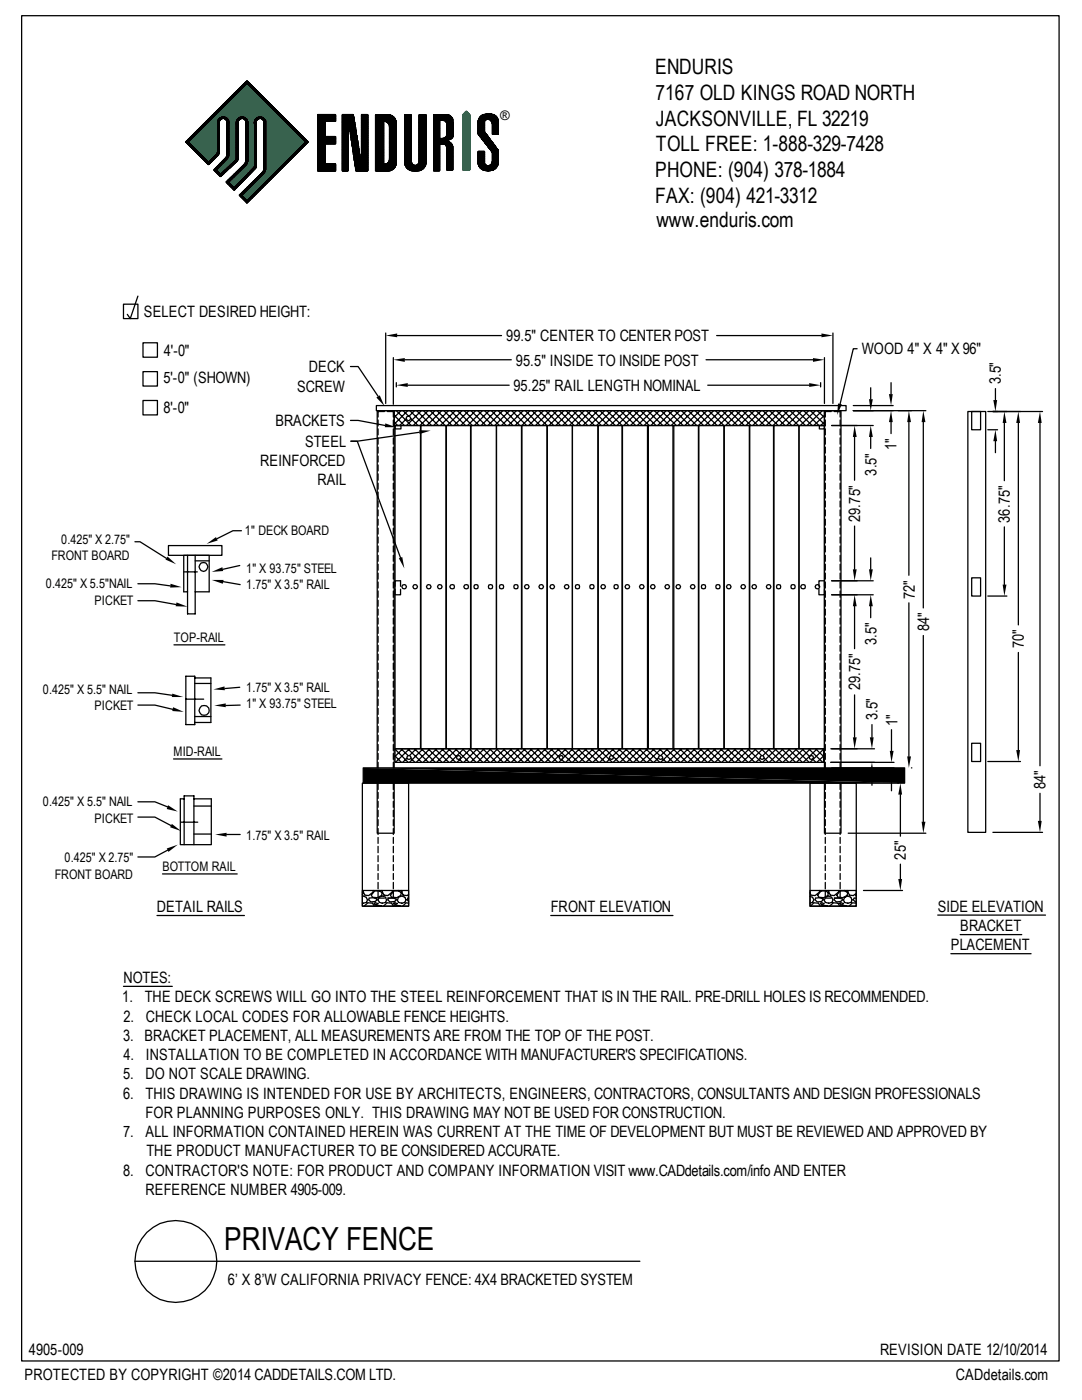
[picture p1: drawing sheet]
<svg xmlns="http://www.w3.org/2000/svg" width="216mm" height="279mm" viewBox="0 0 216 279" stroke-linecap="round" stroke-linejoin="round" font-family="sans-serif">
<defs><g id="words">
<text font-size="6.3" x="44.7" y="249.5">PRIVACY FENCE</text>
<g font-size="4.2">
<text x="130.7" y="14.7">ENDURIS</text>
<text x="130.8" y="19.9">7167 OLD KINGS ROAD NORTH</text>
<text x="130.9" y="25.1">JACKSONVILLE, FL 32219</text>
<text x="130.7" y="35.3">PHONE: (904) 378-1884</text>
<text x="130.9" y="30.1">TOLL FREE: 1-888-329-7428</text>
<text x="130.7" y="40.5">FAX: (904) 421-3312</text>
<text x="131" y="45.3">www.enduris.com</text>
</g>
<g font-size="3.1">
<text x="28.7" y="63.2">SELECT DESIRED HEIGHT:</text>
<text x="32.7" y="70.9">4'-0&quot;</text>
<text x="101" y="68.1">99.5&quot; CENTER TO CENTER POST</text>
<text x="172" y="70.7">WOOD 4&quot; X 4&quot; X 96&quot;</text>
<text x="32.6" y="76.4">5'-0&quot; (SHOWN)</text>
<text x="61.6" y="74.3">DECK</text>
<text x="102.4" y="78">95.25&quot; RAIL LENGTH NOMINAL</text>
<text x="103" y="73">95.5&quot; INSIDE TO INSIDE POST</text>
<text x="199.7" y="76.7" transform="rotate(-90 199.7 76.7)">3.5&quot;</text>
<text x="32.6" y="82.5">8'-0&quot;</text>
<text x="59.3" y="78.1">SCREW</text>
<text x="55" y="85.1">BRACKETS</text>
<text x="60.9" y="89.2">STEEL</text>
<text x="178.9" y="89.7" transform="rotate(-90 178.9 89.7)">1&quot;</text>
<text x="51.9" y="93.1">REINFORCED</text>
<text x="174.9" y="94.9" transform="rotate(-90 174.9 94.9)">3.5&quot;</text>
<text x="63.3" y="96.9">RAIL</text>
<text x="171.6" y="104.1" transform="rotate(-90 171.6 104.1)">29.75&quot;</text>
<text x="201.5" y="104.3" transform="rotate(-90 201.5 104.3)">36.75&quot;</text>
<text x="182.5" y="119.5" transform="rotate(-90 182.5 119.5)">72&quot;</text>
<text x="185.4" y="126" transform="rotate(-90 185.4 126)">84&quot;</text>
<text x="174.9" y="128.7" transform="rotate(-90 174.9 128.7)">3.5&quot;</text>
<text x="204.3" y="129.4" transform="rotate(-90 204.3 129.4)">70&quot;</text>
<text x="171.6" y="137.8" transform="rotate(-90 171.6 137.8)">29.75&quot;</text>
<text x="175.1" y="143.8" transform="rotate(-90 175.1 143.8)">3.5&quot;</text>
<text x="179.1" y="144.9" transform="rotate(-90 179.1 144.9)">1&quot;</text>
<text x="208.6" y="157.5" transform="rotate(-90 208.6 157.5)">84&quot;</text>
<text x="180.8" y="171.5" transform="rotate(-90 180.8 171.5)">25&quot;</text>
<text x="31.3" y="182">DETAIL RAILS</text>
<text x="109.9" y="182">FRONT ELEVATION</text>
<text x="187.1" y="181.9">SIDE ELEVATION</text>
<text x="191.6" y="185.8">BRACKET</text>
<text x="189.7" y="189.7">PLACEMENT</text>
<text x="24.6" y="196.2">NOTES:</text>
<text x="24.4" y="200.1">1.</text>
<text x="24.6" y="203.9">2.</text>
<text x="28.9" y="200.1">THE DECK SCREWS WILL GO INTO THE STEEL REINFORCEMENT THAT IS IN THE RAIL. PRE-DRILL HOLES IS RECOMMENDED.</text>
<text x="29.1" y="203.9">CHECK LOCAL CODES FOR ALLOWABLE FENCE HEIGHTS.</text>
<text x="24.6" y="207.7">3. BRACKET PLACEMENT, ALL MEASUREMENTS ARE FROM THE TOP OF THE POST.</text>
<text x="24.6" y="215.4">5.</text>
<text x="24.6" y="211.6">4.</text>
<text x="29" y="215.4">DO NOT SCALE DRAWING.</text>
<text x="29.1" y="211.6">INSTALLATION TO BE COMPLETED IN ACCORDANCE WITH MANUFACTURER'S SPECIFICATIONS.</text>
<text x="24.6" y="219.3">6.</text>
<text x="29" y="219.3">THIS DRAWING IS INTENDED FOR USE BY ARCHITECTS, ENGINEERS, CONTRACTORS, CONSULTANTS AND DESIGN PROFESSIONALS</text>
<text x="24.6" y="226.9">7.</text>
<text x="29" y="223.1">FOR PLANNING PURPOSES ONLY. THIS DRAWING MAY NOT BE USED FOR CONSTRUCTION.</text>
<text x="29" y="226.9">ALL INFORMATION CONTAINED HEREIN WAS CURRENT AT THE TIME OF DEVELOPMENT BUT MUST BE REVIEWED AND APPROVED BY</text>
<text x="29.2" y="230.8">THE PRODUCT MANUFACTURER TO BE CONSIDERED ACCURATE.</text>
<text x="24.6" y="234.6">8.</text>
<text x="29" y="238.5">REFERENCE NUMBER 4905-009.</text>
<text x="29" y="234.6">CONTRACTOR'S NOTE: FOR PRODUCT AND COMPANY INFORMATION VISIT www.CADdetails.com/info AND ENTER</text>
<text x="45.5" y="256.5">6’ X 8’W CALIFORNIA PRIVACY FENCE: 4X4 BRACKETED SYSTEM</text>
<text x="4.9" y="275.4">PROTECTED BY COPYRIGHT ©2014 CADDETAILS.COM LTD.</text>
<text x="5.8" y="270.3">4905-009</text>
<text x="175.6" y="270.3">REVISION DATE 12/10/2014</text>
<text x="190.8" y="275.4">CADdetails.com</text>
</g>
<g font-size="2.6">
<text x="99.8" y="23.9">®</text>
<text x="48.9" y="106.8">1&quot; DECK BOARD</text>
<text x="10.2" y="111.8">FRONT BOARD</text>
<text x="12.2" y="108.5">0.425&quot; X 2.75&quot;</text>
<text x="9.1" y="117.3">0.425&quot; X 5.5&quot;NAIL</text>
<text x="49.1" y="114.3">1&quot; X 93.75&quot; STEEL</text>
<text x="49.1" y="117.5">1.75&quot; X 3.5&quot; RAIL</text>
<text x="18.9" y="120.6">PICKET</text>
<text x="34.7" y="128.2">TOP-RAIL</text>
<text x="8.6" y="138.5">0.425&quot; X 5.5&quot; NAIL</text>
<text x="18.9" y="141.7">PICKET</text>
<text x="49.1" y="138">1.75&quot; X 3.5&quot; RAIL</text>
<text x="49.1" y="141.3">1&quot; X 93.75&quot; STEEL</text>
<text x="34.6" y="151">MID-RAIL</text>
<text x="8.6" y="161">0.425&quot; X 5.5&quot; NAIL</text>
<text x="18.9" y="164.2">PICKET</text>
<text x="49.1" y="167.6">1.75&quot; X 3.5&quot; RAIL</text>
<text x="12.9" y="172.1">0.425&quot; X 2.75&quot;</text>
<text x="32.4" y="173.8">BOTTOM RAIL</text>
<text x="10.9" y="175.3">FRONT BOARD</text>
</g>
</g></defs>
<g fill="none" stroke="#000" stroke-width=".25">
<path d="M4.3 3.1h207v268.5h-207zM45.4 20h.5M45.5 19.9h.5M45.6 19.8h.5M45.6 19.7h.5M45.7 19.6h.5M45.8 19.6h.5M45.9 19.5h.5M46 19.4h.5M46.1 19.3h.5M46.1 19.2h.6M46.2 19.1h.5"/>
<path d="M46.3 19h.5M46.4 19h.5M46.6 18.8h.5M46.6 18.9h.4M46.7 18.7h.5M46.7 18.6h.5M46.8 18.5h.5M46.9 18.5h.5M47 18.4h.5M47.1 18.3h.5M47.2 18.2h.5M47.2 18.1h.6"/>
<path d="M47.4 17.9h.5M47.4 18h.4M47.5 17.9h.5M47.6 17.8h.5M47.8 17.6h.5M47.8 17.7h.4M47.8 17.5h.5M47.9 17.4h.5M48 17.4h.5M48.2 17.2h.5M48.2 17.3h.4M48.3 17.1h.5"/>
<path d="M48.3 17h.6M48.5 16.8h.5M48.5 16.9h.4M48.6 16.8h.5M48.7 16.7h.5M48.9 16.5h.8M48.9 16.6h.9M48.9 16.4h.7M49 16.3h.5M49.2 16.3h.2M49.3 16.2h.1M49.3 16.2l-12.2 12.2"/>
<path d="M49.3 16.2l12.1 12.2-12.1 12.1-1.5-1.6 4.4-4.4M49.4 16.7h.5M49.4 16.8h.6M49.5 16.8h.5M49.6 16.9h.5M49.7 17h.5M49.8 17.1h.5M49.9 17.2h.5M50 17.3h.5M50 17.4h.5M50.1 17.4h.5M50.2 17.5h.5"/>
<path d="M50.3 17.6h.5M50.4 17.7h.5M50.5 17.8h.5M50.5 17.9h.6M50.6 17.9h.5M50.7 18h.5M50.8 18.1h.5M50.9 18.2h.5M51 18.3h.5M51.1 18.4h.5M51.1 18.5h.5M51.2 18.5h.5"/>
<path d="M51.3 18.6h.5M51.4 18.7h.5M51.5 18.8h.5M51.6 18.9h.5M51.6 19h.6M51.7 19h.5M51.8 19.1h.5M51.9 19.2h.5M52 19.3h.5M52.1 19.4h.5M52.2 19.5h.5M52.2 19.6h.5"/>
<path d="M52.3 19.6h.5M52.4 19.7h.5M52.5 19.8h.5M52.6 19.9h.5M52.7 20h.5M37.1 28.3h.5M37.1 28.4h.5M37.2 28.2h.5M37.2 28.4h.5M37.3 28.1h.5M37.3 28.5h.5M37.3 28h.5"/>
<path d="M37.3 28.6h.5M37.4 27.9h.5M37.4 28.7h.5M37.5 27.9h.5M37.5 28.8h.5M37.6 27.8h.5M37.6 28.9h.5M37.7 27.7h.5M37.7 29h.5M37.8 27.6h.5M37.8 29h.5M37.8 27.5h.6"/>
<path d="M37.8 29.1h.6M37.9 27.4h.5M37.9 29.2h.5M38 27.3h.5M38 29.3h.5M38.1 27.3h.5M38.1 29.4h.5M38.2 27.2h.5M38.2 29.5h.5M38.3 27.1h.5M38.3 29.5h.5M38.4 27h.5"/>
<path d="M38.4 29.6h.5M38.4 26.9h.5M38.4 29.7h.5M38.5 26.8h.5M38.5 29.8h.5M38.6 26.8h.5M38.6 29.9h.5M38.7 26.7h.5M38.7 30h.5M38.8 26.6h.5M38.8 30.1h.5M38.9 26.5h.5"/>
<path d="M38.9 30.1h.5M38.9 26.4h.6M38.9 30.2h.6M39 26.3h.5M39 30.3h.5M39.1 26.2h.5M39.1 30.4h.5M39.2 26.2h.5M39.2 30.5h.5M39.3 26.1h.5M39.3 30.6h.5M39.4 26h.5"/>
<path d="M39.4 30.6h.5M39.5 25.9h.5M39.5 30.7h.5M39.5 25.8h.5M39.5 30.8h.5M39.6 25.7h.5M39.6 30.9h.5M39.7 25.7h.5M39.7 31h.5M39.8 25.6h.5M39.8 31.1h.5M39.9 25.5h.5"/>
<path d="M39.9 31.2h.5M40 25.4h.5M40 31.2h.5M40 25.3h.6M40 31.3h.6M40.1 25.2h.5M40.1 31.4h.5M40.2 25.1h.5M40.2 31.5h.5M40.3 25.1h.5M40.3 31.6h.5M40.4 25h.5"/>
<path d="M40.4 31.7h.5M40.5 24.9h.5M40.5 31.7h.5M40.6 24.8h.5M40.6 31.8h.5M40.6 24.7h.5M40.6 31.9h.5M40.7 24.6h.5M40.7 32h.5M40.8 24.6h.5M40.8 32.1h.5M40.9 24.5h.5"/>
<path d="M40.9 32.2h.5M41 24.4h.5M41 32.3h.5M41.1 24.3h.5M41.1 32.3h.5M41.1 24.2h.6M41.1 32.4h1M41.2 24.1h.5M41.2 32.5h.8M41.3 24h.5M41.3 32.6h.6M41.4 24h.5"/>
<path d="M41.4 32.7h.4M41.5 23.9h.5M41.5 32.8h.2M41.6 23.8h.5M41.7 23.7h.5M41.7 32.3h.5M41.7 23.6h.5M41.8 23.5h.5M41.8 32.2h.5M41.9 23.5h.5M41.9 32.1h.5M42 23.4h.5"/>
<path d="M42 32h.5M42.1 23.3h.5M42.1 31.9h.5M42.2 23.2h.5M42.2 31.8h.5M42.2 23.1h.6M42.2 31.7h.6M42.3 23h.5M42.3 31.7h.5M42.4 22.9h.5M42.4 31.6h.5M42.5 31.5h.5"/>
<path d="M42.6 22.8h.5M42.6 22.9h.4M42.6 31.4h.5M42.7 22.7h.5M42.7 31.3h.5M42.8 22.6h.5M42.8 31.2h.5M42.8 33.8h.5M42.8 33.9h.4M42.8 34h.4M42.8 34h.5M42.8 22.5h.5"/>
<path d="M42.8 33.7h.5M42.8 34.1h.5M42.9 22.4h.5M42.9 31.1h.5M42.9 33.6h.5M42.9 34.2h.5M43 22.4h.5M43 31h.5M43 31l-1.4 1.4-4.2-4 11.9-11.9 11.7 11.9-11.7 11.6-1.1-1.1M43.1 22.3h.5M43.1 30.9h.5M43.1 33.4h.5"/>
<path d="M43.1 33.5h.4M43.1 34.3h.4M43.1 34.4h.5M43.2 22.2h.5M43.2 30.8h.4M43.2 33.4h.5M43.2 34.5h.5M43.3 22.1h.5M43.3 30.6h.4M43.3 30.7h.4M43.3 33.3h.5M43.3 34.5h.5"/>
<path d="M43.3 22h.6M43.3 30.5h.5M43.3 33.2h.6M43.4 30.2l-.1 .4-.3 .4M43.4 24.6a1.08 1.08 0 0 1 1.1-1.3 1.08 1.08 0 0 1 1.1 1.3l-.1 6.6-.3 .5-2.1 2.3 .8 .8 3.1-2.7 .2-.5M43.4 21.9h.5M43.4 24.1h.5M43.4 24.2h.4M43.4 24.3h.4M43.4 24.4h.4M43.4 24.5h.4M43.4 24.6h.4"/>
<path d="M43.4 24.7h.4M43.4 24.8h.4M43.4 24.9h.4M43.4 25h.4M43.4 25.1h.4M43.4 25.2h.4M43.4 25.3h.4M43.4 25.4h.4M43.4 25.5h.4M43.4 25.6h.4M43.4 25.7h.4M43.4 25.8h.4"/>
<path d="M43.4 25.9h.4M43.4 26h.4M43.4 26.1h.4M43.4 26.2h.4M43.4 26.3h.4M43.4 26.4h.4M43.4 26.5h.4M43.4 26.6h.4M43.4 26.7h.4M43.4 26.8h.4M43.4 26.9h.4M43.4 27h.4"/>
<path d="M43.4 27.1h.4M43.4 27.2h.4M43.4 27.3h.4M43.4 27.4h.4M43.4 27.5h.4M43.4 27.6h.4M43.4 27.7h.4M43.4 27.8h.4M43.4 27.9h.4M43.4 28h.4M43.4 28.1h.4M43.4 28.2h.4"/>
<path d="M43.4 28.3h.4M43.4 28.4h.4M43.4 28.5h.4M43.4 28.6h.4M43.4 28.7h.4M43.4 28.8h.4M43.4 28.9h.4M43.4 29h.4M43.4 29.1h.4M43.4 29.2h.4M43.4 29.3h.4M43.4 29.4h.4"/>
<path d="M43.4 29.5h.4M43.4 29.6h.4M43.4 29.7h.4M43.4 29.8h.4M43.4 29.9h.4M43.4 30h.4M43.4 30.1h.4M43.4 30.2h.4M43.4 30.3h.4M43.4 30.4h.4M43.4 33.1h.5M43.4 34.6h.5"/>
<path d="M43.4 34.7h.5M43.4 24.6v5.6M43.5 21.8h.5M43.5 24h.4M43.5 33h.5M43.5 34.8h1M43.6 21.8h.5M43.6 23.8h.5M43.6 23.9h.4M43.6 32.9h.5M43.6 34.9h.8M43.7 21.7h.5"/>
<path d="M43.7 23.7h.6M43.7 32.9h.5M43.8 21.6h.5M43.8 23.6h1.5M43.8 32.8h.5M43.8 35h.5M43.8 35.1h.4M43.9 21.5h.5M43.9 23.5h1.3M43.9 32.7h.5M43.9 35.1h.2M43.9 32.6h.5"/>
<path d="M43.9 35.2h.1M44 21.3h.5M44 21.4h.4M44 23.5h1M44 32.5h.5M44 34.7h.6M44.1 21.3h.5M44.1 32.4h.5M44.2 21.2h.5M44.2 23.4h.7M44.2 32.3h.5M44.2 34.6h.5"/>
<path d="M44.3 21.1h.5M44.3 32.3h.5M44.3 34.5h.5M44.4 21h.5M44.4 32.2h.5M44.4 34.5h.5M44.4 20.9h.6M44.4 32.1h.6M44.4 34.4h.6M44.5 20.8h.5M44.5 32h.5M44.5 34.3h.5"/>
<path d="M44.6 20.7h.5M44.6 31.9h.4M44.6 34.2h.5M44.7 20.7h.5M44.7 31.8h.5M44.7 34.1h.5M44.8 20.6h.5M44.8 23.7h.6M44.8 31.7h.5M44.8 34h.5M44.9 20.5h.5M44.9 31.7h.4"/>
<path d="M44.9 34h.5M45 20.4h.5M45 23.8h.5M45 31.6h.4M45 33.9h.5M45 20.3h.6M45 23.9h.6M45 31.5h.5M45 31.5l-2.3 2.5 1.2 1.2M45.1 20.2h.5M45.1 24h.5M45.1 31.3h.5"/>
<path d="M45.1 31.4h.4M45.1 33.8h.5M45.1 36.3h.5M45.2 20.2h.5M45.2 24h.4M45.2 31.2h.4M45.2 33.7h.4M45.2 36.2h.5M45.2 36.4h.4M45.3 24.2l-.6-.6-.5 .1-.5 .6v5.9l-.3 .8-1.8 1.9-4.5-4.5M45.3 30.6v.5l-.3 .4M45.3 20.1h.5"/>
<path d="M45.3 24.1h.3M45.3 24.2h.3M45.3 24.3h.3M45.3 24.4h.3M45.3 24.5h.4M45.3 24.6h.3M45.3 24.7h.3M45.3 24.8h.3M45.3 24.9h.3M45.3 25h.3M45.3 25.1h.3M45.3 25.2h.3"/>
<path d="M45.3 25.3h.3M45.3 25.4h.3M45.3 25.5h.3M45.3 25.6h.3M45.3 25.7h.3M45.3 25.8h.3M45.3 25.9h.3M45.3 26h.3M45.3 26.1h.3M45.3 26.2h.3M45.3 26.3h.3M45.3 26.4h.3"/>
<path d="M45.3 26.5h.3M45.3 26.6h.3M45.3 26.7h.3M45.3 26.8h.3M45.3 26.9h.3M45.3 27h.3M45.3 27.1h.3M45.3 27.2h.3M45.3 27.3h.3M45.3 27.4h.3M45.3 27.5h.3M45.3 27.6h.3"/>
<path d="M45.3 27.7h.3M45.3 27.8h.3M45.3 27.9h.3M45.3 28h.3M45.3 28.1h.3M45.3 28.2h.3M45.3 28.3h.3M45.3 28.4h.3M45.3 28.5h.3M45.3 28.6h.3M45.3 28.7h.3M45.3 28.8h.3"/>
<path d="M45.3 28.9h.3M45.3 29h.3M45.3 29.1h.3M45.3 29.2h.3M45.3 29.3h.3M45.3 29.4h.3M45.3 29.5h.3M45.3 29.6h.3M45.3 29.7h.3M45.3 29.8h.3M45.3 29.9h.3M45.3 30h.3"/>
<path d="M45.3 30.1h.3M45.3 30.2h.3M45.3 30.3h.3M45.3 30.4h.3M45.3 30.5h.3M45.3 30.6h.3M45.3 30.7h.3M45.3 30.8h.3M45.3 30.9h.3M45.3 31h.3M45.3 31.1h.3M45.3 33.6h.5"/>
<path d="M45.3 36.2h.5M45.3 36.5h.4M45.3 24.2v6.4M45.4 33.5h.5M45.4 36.1h.5M45.4 36.6h.5M45.5 33.4h.5M45.5 36h.5M45.5 36.7h.4M45.5 36.7h.5M45.6 33.4h.5M45.6 35.9h.5"/>
<path d="M45.6 33.3h.5M45.6 35.8h.5M45.6 36.8h.5M45.7 33.2h.5M45.7 35.7h.5M45.7 36.9h.5M45.8 33.1h.5M45.8 35.6h.5M45.8 37h.4M45.8 37.1h.5M45.9 33h.5M45.9 35.6h.5"/>
<path d="M46 32.9h.5M46 35.5h.5M46 37.2h.4M46.1 32.9h.5M46.1 37.3h.5M46.1 32.8h.6M46.1 35.3h.6M46.1 35.4h.5M46.1 37.4h.6M46.2 32.7h.5M46.2 35.2h.6M46.3 32.6h.5"/>
<path d="M46.3 37.5h.9M46.4 35.1h.4M46.4 37.6h.7M46.5 32.5h.5M46.5 35.1h.4M46.5 37.7h.5M46.5 37.8h.5M46.6 32.4h.4M46.6 35h.4M46.7 32.3h.5M46.7 34.9h.5M46.7 37.8h.1"/>
<path d="M46.7 37.9h.1M46.7 34.7h.6M46.7 34.8h.5M46.8 32.2h.5M46.8 37.4h.5M46.9 32.1h.4M46.9 34.6h.4M46.9 37.3h.5M46.9 37.3h.4M47 32h.4M47 34.5h.5M47.1 31.8h.4"/>
<path d="M47.1 31.9h.3M47.1 34.5h.5M47.1 37.1h.5M47.1 37.2h.4M47.2 24.7h.1M47.2 24.2h.4M47.2 24.3h.3M47.2 24.4h.3M47.2 24.5h.3M47.2 24.6h.3M47.2 24.8h.3M47.2 24.9h.3"/>
<path d="M47.2 25h.3M47.2 25.1h.3M47.2 25.2h.3M47.2 25.3h.3M47.2 25.4h.3M47.2 25.5h.3M47.2 25.6h.3M47.2 25.7h.3M47.2 25.8h.3M47.2 25.9h.3M47.2 26h.3M47.2 26.1h.3"/>
<path d="M47.2 26.2h.3M47.2 26.3h.3M47.2 26.4h.3M47.2 26.5h.3M47.2 26.6h.3M47.2 26.7h.3M47.2 26.8h.3M47.2 26.9h.3M47.2 27h.3M47.2 27.1h.3M47.2 27.2h.3M47.2 27.3h.3"/>
<path d="M47.2 27.4h.3M47.2 27.5h.3M47.2 27.6h.3M47.2 27.7h.3M47.2 27.8h.3M47.2 27.9h.3M47.2 28h.3M47.2 28.1h.3M47.2 28.2h.3M47.2 28.3h.3M47.2 28.4h.3M47.2 28.5h.3"/>
<path d="M47.2 28.6h.3M47.2 28.7h.3M47.2 28.8h.3M47.2 28.9h.3M47.2 29h.3M47.2 29.1h.3M47.2 29.2h.3M47.2 29.3h.3M47.2 29.4h.3M47.2 29.5h.3M47.2 29.6h.3M47.2 29.7h.3"/>
<path d="M47.2 29.8h.3M47.2 29.9h.3M47.2 30h.3M47.2 30.1h.3M47.2 30.2h.3M47.2 30.3h.3M47.2 30.4h.3M47.2 30.5h.3M47.2 30.6h.3M47.2 30.7h.3M47.2 30.8h.3M47.2 30.9h.3"/>
<path d="M47.2 31h.3M47.2 31.1h.3M47.2 31.2h.3M47.2 31.3h.3M47.2 31.4h.3M47.2 31.5h.3M47.2 31.6h.3M47.2 31.7h.3M47.2 34.4h.5M47.2 37h.5M47.2 24h.5M47.2 24.1h.4"/>
<path d="M47.2 34.3h.5M47.2 36.9h.6M47.3 23.9h.5M47.3 24h.4M47.3 34.2h.5M47.4 23.8h.5M47.4 34.1h.5M47.4 36.7h.5M47.4 36.8h.4M47.5 24.7h-.3a1.12 1.12 0 0 1 1-1.4 1.12 1.12 0 0 1 1.2 1.3l-.1 7.9-.4 .5-3.3 3.3 1.1 1.2 3.9-4.1M47.5 23.7h.6M47.5 24.6h-.3v7"/>
<path d="M47.5 34h.5M47.5 36.7h.5M47.6 23.6h1.5M47.6 34h.5M47.6 36.6h.5M47.7 23.5h1.2M47.7 33.9h.5M47.7 36.5h.5M47.8 33.8h.5M47.8 36.4h.5M47.8 23.5h1.1M47.8 33.7h.5"/>
<path d="M47.8 36.3h.5M47.8 38.9h.5M47.8 39h.5M47.9 33.6h.5M47.9 36.2h.5M47.9 38.8h.5M47.9 39.1h.4M48 23.4h.6M48 33.5h.5M48 36.2h.5M48 38.7h.5M48 39.2h.5"/>
<path d="M48.1 33.4h.5M48.1 36.1h.5M48.1 39.3h.5M48.2 33.4h.5M48.2 36h.5M48.2 38.5h.5M48.2 38.6h.4M48.2 39.4h.4M48.3 33.3h.5M48.3 35.9h.5M48.3 38.4h.5M48.3 39.5h.5"/>
<path d="M48.3 33.2h.6M48.3 35.8h.6M48.3 38.4h.6M48.3 39.5h.6M48.4 33.1h.5M48.4 35.7h.5M48.4 39.6h.5M48.5 23.7h.7M48.5 33h.5M48.5 35.6h.5M48.5 38.2h.5M48.5 38.3h.4"/>
<path d="M48.5 39.7h.4M48.6 32.9h.5M48.6 35.6h.5M48.6 38.1h.5M48.6 39.8h.5M48.7 32.9h.5M48.7 35.5h.5M48.7 38h.5M48.7 39.9h.5M48.8 23.8h.5M48.8 32.8h.4M48.8 35.4h.5"/>
<path d="M48.8 40h.5M48.8 32.8l-3.7 3.5M48.9 23.9h.4M48.9 32.7h.4M48.9 35.3h.5M48.9 37.9h.4M48.9 24h.5M48.9 32.5h.5M48.9 32.6h.4M48.9 35.2h.5M48.9 37.8h.5M49 24h.4"/>
<path d="M49 24.1h.4M49 32.3h.4M49 32.4h.4M49 35.1h.4M49.1 24.3l-.2-.4a.9 .9 0 0 0-1.5 .4l-.1 7.6-.1 .4-3.3 2.9M49.1 24.2h.3M49.1 24.3h.3M49.1 24.4h.3M49.1 24.5h.3M49.1 24.6h.3M49.1 24.7h.3M49.1 24.8h.3"/>
<path d="M49.1 24.9h.3M49.1 25h.3M49.1 25.1h.3M49.1 25.2h.3M49.1 25.3h.3M49.1 25.4h.3M49.1 25.5h.3M49.1 25.6h.3M49.1 25.7h.3M49.1 25.8h.3M49.1 25.9h.3M49.1 26h.3"/>
<path d="M49.1 26.1h.3M49.1 26.2h.3M49.1 26.3h.3M49.1 26.4h.3M49.1 26.5h.3M49.1 26.6h.3M49.1 26.7h.3M49.1 26.8h.3M49.1 26.9h.3M49.1 27h.3M49.1 27.1h.3M49.1 27.2h.3"/>
<path d="M49.1 27.3h.3M49.1 27.4h.3M49.1 27.5h.3M49.1 27.6h.3M49.1 27.7h.3M49.1 27.8h.3M49.1 27.9h.3M49.1 28h.3M49.1 28.1h.3M49.1 28.2h.3M49.1 28.3h.3M49.1 28.4h.3"/>
<path d="M49.1 28.5h.3M49.1 28.6h.3M49.1 28.7h.3M49.1 28.8h.3M49.1 28.9h.3M49.1 29h.3M49.1 29.1h.3M49.1 29.2h.3M49.1 29.3h.3M49.1 29.4h.3M49.1 29.5h.3M49.1 29.6h.3"/>
<path d="M49.1 29.7h.3M49.1 29.8h.3M49.1 29.9h.3M49.1 30h.3M49.1 30.1h.3M49.1 30.2h.3M49.1 30.3h.3M49.1 30.4h.3M49.1 30.5h.3M49.1 30.6h.3M49.1 30.7h.3M49.1 30.8h.3"/>
<path d="M49.1 30.9h.3M49.1 31h.3M49.1 31.1h.3M49.1 31.2h.3M49.1 31.3h.3M49.1 31.4h.3M49.1 31.5h.3M49.1 31.6h.3M49.1 31.7h.3M49.1 31.8h.3M49.1 31.9h.3M49.1 32h.3"/>
<path d="M49.1 32.1h.3M49.1 32.2h.3M49.1 32.3h.3M49.1 35.1h.5M49.1 37.7h.4M49.1 24.3v7.8M49.1 32.1l-.3 .7M49.2 35h.4M49.2 37.6h.4M49.3 34.9h.4M49.3 37.4h.6M49.3 37.5h.4"/>
<path d="M49.4 34.8h.4M49.4 37.3h.5M49.4 40h.5M49.4 34.7h.6M49.4 37.3h.6M49.4 39.9h.6M49.5 34.5h.5M49.5 34.6h.5M49.5 39.8h.5M49.6 37.1h.6M49.6 37.2h.4M49.6 39.7h.4"/>
<path d="M49.7 34.5h.4M49.7 37h.5M49.7 39.6h.5M49.8 34.3h.5M49.8 34.4h.4M49.8 36.9h.5M49.8 39.5h.5M49.9 34.2h.5M49.9 39.5h.5M50 36.7h.5M50 36.8h.4M50 39.4h.5"/>
<path d="M50 34h.5M50 34.1h.5M50 39.3h.5M50.1 34h.5M50.1 36.6h.5M50.1 39.2h.5M50.2 33.9h.5M50.2 39.1h.5M50.3 33.8h.5M50.3 36.5h.4M50.3 39h.5M50.4 33.7h.5"/>
<path d="M50.4 36.3h.6M50.4 36.4h.4M50.4 38.9h.5M50.5 33.6h.5M50.5 38.9h.5M50.5 33.5h.6M50.5 36.2h.6M50.5 36.2h.5M50.5 38.8h.6M50.6 33.4h.5M50.6 38.7h.5M50.7 24.4h.4"/>
<path d="M50.7 24.5h.4M50.7 24.6h.4M50.7 33.3h.4M50.7 33.4h.4M50.7 36.1h.4M50.7 38.6h.5M50.8 24.7v-.5a1.09 1.09 0 0 1 1.3-.7 1.09 1.09 0 0 1 .8 1.2M50.8 24h.4M50.8 24.1h.3M50.8 24.2h.3M50.8 24.3h.3M50.8 24.7h.3"/>
<path d="M50.8 24.8h.3M50.8 24.9h.3M50.8 25h.3M50.8 25.1h.3M50.8 25.2h.3M50.8 25.3h.3M50.8 25.4h.3M50.8 25.5h.3M50.8 25.6h.3M50.8 25.7h.3M50.8 25.8h.3M50.8 25.9h.3"/>
<path d="M50.8 26h.3M50.8 26.1h.3M50.8 26.2h.3M50.8 26.3h.3M50.8 26.4h.3M50.8 26.5h.3M50.8 26.6h.3M50.8 26.7h.3M50.8 26.8h.3M50.8 26.9h.3M50.8 27h.3M50.8 27.1h.3"/>
<path d="M50.8 27.2h.3M50.8 27.3h.3M50.8 27.4h.3M50.8 27.5h.3M50.8 27.6h.3M50.8 27.7h.3M50.8 27.8h.3M50.8 27.9h.3M50.8 28h.3M50.8 28.1h.3M50.8 28.2h.3M50.8 28.3h.3"/>
<path d="M50.8 28.4h.3M50.8 28.5h.3M50.8 28.6h.3M50.8 28.7h.3M50.8 28.8h.3M50.8 28.9h.3M50.8 29h.3M50.8 29.1h.3M50.8 29.2h.3M50.8 29.3h.3M50.8 29.4h.3M50.8 29.5h.3"/>
<path d="M50.8 29.6h.3M50.8 29.7h.3M50.8 29.8h.3M50.8 29.9h.3M50.8 30h.3M50.8 30.1h.3M50.8 30.2h.3M50.8 30.3h.3M50.8 30.4h.3M50.8 30.5h.3M50.8 30.6h.3M50.8 30.7h.3"/>
<path d="M50.8 30.8h.3M50.8 30.9h.3M50.8 31h.3M50.8 31.1h.3M50.8 31.2h.3M50.8 31.3h.3M50.8 31.4h.3M50.8 31.5h.3M50.8 31.6h.3M50.8 31.7h.3M50.8 31.8h.3M50.8 31.9h.3"/>
<path d="M50.8 32h.3M50.8 32.1h.3M50.8 32.2h.3M50.8 32.3h.3M50.8 32.4h.3M50.8 32.5h.3M50.8 32.6h.3M50.8 32.7h.3M50.8 32.8h.3M50.8 32.9h.3M50.8 33h.3M50.8 33.1h.3"/>
<path d="M50.8 33.2h.3M50.8 36h.5M50.8 38.5h.5M50.8 24.7v8.5M50.8 33.2l-.2 .2M50.9 23.9h.5M50.9 24h.4M50.9 35.8h.5M50.9 35.9h.4M50.9 38.4h.5M51 23.8h.5M51 38.4h.5"/>
<path d="M51.1 23.7h.5M51.1 35.7h.4M51.1 38.3h.5M51.1 23.6h1.6M51.1 35.6h.5M51.1 38.2h.5M51.2 23.5h1.4M51.2 35.5h.5M51.2 35.6h.4M51.2 38.1h.5M51.3 38h.5M51.4 23.5h1"/>
<path d="M51.4 35.4h.4M51.4 37.9h.5M51.5 35.3h.4M51.5 37.8h.5M51.6 23.4h.6M51.6 35.2h.5M51.6 37.8h.5M51.6 35.1h.5M51.6 37.7h.6M51.7 35.1h.5M51.7 37.6h.5M51.8 35h.4"/>
<path d="M51.8 37.5h.5M51.9 34.9h.5M51.9 37.4h.5M52 34.7h.5M52 34.8h.4M52 37.3h.5M52.1 37.3h.5M52.2 23.7h.5M52.2 34.6h.4M52.2 37.2h.5M52.2 34.5h.5M52.2 37.1h.5"/>
<path d="M52.3 23.8h.5M52.3 34.4h.5M52.3 34.5h.4M52.3 37h.5M52.4 23.9h.5M52.4 36.9h.5M52.5 24h.4M52.5 34.2h.4M52.5 34.3h.3M52.5 36.8h.5M52.6 24h.4M52.6 34h.3"/>
<path d="M52.6 34.1h.3M52.6 36.7h.5M52.7 24.3l-.2-.4a.9 .9 0 0 0-1.4 .4v9l-.3 .4-4.1 4.2-1.6-1.6M52.7 33.6l-.1 .5-.4 .4M52.7 24.1h.3M52.7 24.2h.3M52.7 24.3h.3M52.7 24.4h.3M52.7 24.5h.3M52.7 24.6h.3M52.7 24.7h.3M52.7 24.8h.3"/>
<path d="M52.7 24.9h.3M52.7 25h.3M52.7 25.1h.3M52.7 25.2h.3M52.7 25.3h.3M52.7 25.4h.3M52.7 25.5h.3M52.7 25.6h.3M52.7 25.7h.3M52.7 25.8h.3M52.7 25.9h.3M52.7 26h.3"/>
<path d="M52.7 26.1h.3M52.7 26.2h.3M52.7 26.3h.3M52.7 26.4h.3M52.7 26.5h.3M52.7 26.6h.3M52.7 26.7h.3M52.7 26.8h.3M52.7 26.9h.3M52.7 27h.3M52.7 27.1h.3M52.7 27.2h.3"/>
<path d="M52.7 27.3h.3M52.7 27.4h.3M52.7 27.5h.3M52.7 27.6h.3M52.7 27.7h.3M52.7 27.8h.3M52.7 27.9h.3M52.7 28h.3M52.7 28.1h.3M52.7 28.2h.3M52.7 28.3h.3M52.7 28.4h.3"/>
<path d="M52.7 28.5h.3M52.7 28.6h.3M52.7 28.7h.3M52.7 28.8h.3M52.7 28.9h.3M52.7 29h.3M52.7 29.1h.3M52.7 29.2h.3M52.7 29.3h.3M52.7 29.4h.3M52.7 29.5h.3M52.7 29.6h.3"/>
<path d="M52.7 29.7h.3M52.7 29.8h.3M52.7 29.9h.3M52.7 30h.3M52.7 30.1h.3M52.7 30.2h.3M52.7 30.3h.3M52.7 30.4h.3M52.7 30.5h.3M52.7 30.6h.3M52.7 30.7h.3M52.7 30.8h.3"/>
<path d="M52.7 30.9h.3M52.7 31h.3M52.7 31.1h.3M52.7 31.2h.3M52.7 31.3h.3M52.7 31.4h.3M52.7 31.5h.3M52.7 31.6h.3M52.7 31.7h.3M52.7 31.8h.3M52.7 31.9h.3M52.7 32h.3"/>
<path d="M52.7 32.1h.3M52.7 32.2h.3M52.7 32.3h.3M52.7 32.4h.3M52.7 32.5h.3M52.7 32.6h.3M52.7 32.7h.3M52.7 32.8h.3M52.7 32.9h.3M52.7 33h.3M52.7 33.1h.3M52.7 33.2h.3"/>
<path d="M52.7 33.3h.3M52.7 33.4h.3M52.7 33.5h.3M52.7 33.6h.3M52.7 33.7h.3M52.7 33.8h.3M52.7 33.9h.3M52.7 34h.2M52.7 36.7h.5M52.7 24.3v9.3M52.7 20.1h.6M52.7 36.6h.6"/>
<path d="M52.8 20.2h.5M52.8 36.5h.5M52.9 24.6v9l-.2 .6-.3 .5-4.2 4.3M52.9 20.2h.5M52.9 36.4h.5M53 20.3h.5M53 36.3h.5M53.1 20.4h.5M53.1 36.2h.5M53.2 20.5h.5M53.2 36.2h.5M53.3 20.6h.5"/>
<path d="M53.3 36.1h.5M53.3 20.7h.5M53.3 36h.5M53.4 20.7h.5M53.4 35.9h.5M53.5 20.8h.5M53.5 35.8h.5M53.6 20.9h.5M53.6 35.7h.5M53.7 21h.5M53.7 35.6h.5M53.8 21.1h.5"/>
<path d="M53.8 35.6h.5M53.8 21.2h.6M53.8 35.5h.6M53.9 21.3h.5M53.9 35.4h.5M54 21.3h.5M54 35.3h.5M54.1 21.4h.5M54.1 35.2h.5M54.2 21.5h.5M54.2 35.1h.5M54.3 21.6h.5"/>
<path d="M54.3 35.1h.5M54.4 21.7h.5M54.4 35h.5M54.4 21.8h.5M54.4 34.9h.5M54.5 21.8h.5M54.5 34.8h.5M54.6 21.9h.5M54.6 34.7h.5M54.7 22h.5M54.7 34.6h.5M54.8 22.1h.5"/>
<path d="M54.8 34.5h.5M54.9 22.2h.5M54.9 34.5h.5M54.9 22.3h.6M54.9 34.4h.6M55 22.4h.5M55 34.3h.5M55.1 22.4h.5M55.1 34.2h.5M55.2 22.5h.5M55.2 34.1h.5M55.3 22.6h.5"/>
<path d="M55.3 34h.5M55.4 22.7h.5M55.4 34h.5M55.5 22.8h.5M55.5 33.9h.5M55.5 22.9h.5M55.5 33.8h.5M55.6 22.9h.5M55.6 33.7h.5M55.7 23h.5M55.7 33.6h.5M55.8 23.1h.5"/>
<path d="M55.8 33.5h.5M55.9 23.2h.5M55.9 33.4h.5M56 23.3h.5M56 33.4h.5M56 23.4h.6M56 33.3h.6M56.1 23.5h.5M56.1 33.2h.5M56.2 23.5h.5M56.2 33.1h.5M56.3 23.6h.5"/>
<path d="M56.3 33h.5M56.4 23.7h.5M56.4 32.9h.5M56.5 23.8h.5M56.5 32.9h.5M56.6 23.9h.5M56.6 32.8h.5M56.6 24h.5M56.6 32.7h.5M56.7 24h.5M56.7 32.6h.5M56.8 24.1h.5"/>
<path d="M56.8 32.5h.5M56.9 24.2h.5M56.9 32.4h.5M57 24.3h.5M57 32.3h.5M57.1 24.4h.5M57.1 32.3h.5M57.1 24.5h.6M57.1 32.2h.6M57.2 24.6h.5M57.2 32.1h.5M57.3 24.6h.5"/>
<path d="M57.3 32h.5M57.4 24.7h.5M57.4 31.9h.5M57.5 24.8h.5M57.5 31.8h.5M57.6 24.9h.5M57.6 31.7h.5M57.7 25h.5M57.7 31.7h.5M57.7 25.1h.6M57.7 31.6h.6M57.8 25.1h.5"/>
<path d="M57.8 31.5h.5M57.9 25.2h.5M57.9 31.4h.5M58 25.3h.5M58 31.3h.5M58.1 25.4h.5M58.1 31.2h.5M58.2 25.5h.5M58.2 31.2h.5M58.3 25.6h.5M58.3 31.1h.5M58.3 25.7h.5"/>
<path d="M58.3 31h.5M58.4 25.7h.5M58.4 30.9h.5M58.5 25.8h.5M58.5 30.8h.5M58.6 25.9h.5M58.6 30.7h.5M58.7 26h.5M58.7 30.6h.5M58.8 26.1h.5M58.8 30.6h.5M58.8 26.2h.6"/>
<path d="M58.8 30.5h.6M58.9 26.2h.5M58.9 30.4h.5M59 26.3h.5M59 30.3h.5M59.1 26.4h.5M59.1 30.2h.5M59.2 26.5h.5M59.2 30.1h.5M59.3 26.6h.5M59.3 30.1h.5M59.4 26.7h.5"/>
<path d="M59.4 30h.5M59.4 26.8h.5M59.4 29.9h.5M59.5 26.8h.5M59.5 29.8h.5M59.6 26.9h.5M59.6 29.7h.5M59.7 27h.5M59.7 29.6h.5M59.8 27.1h.5M59.8 29.5h.5M59.9 27.2h.5"/>
<path d="M59.9 29.5h.5M59.9 27.3h.6M59.9 29.4h.6M60 27.3h.5M60 29.3h.5M60.1 27.4h.5M60.1 29.2h.5M60.2 27.5h.5M60.2 29.1h.5M60.3 27.6h.5M60.3 29h.5M60.4 27.7h.5"/>
<path d="M60.4 29h.5M60.5 27.8h.5M60.5 28.9h.5M60.5 27.9h.5M60.5 28.8h.5M60.6 27.9h.5M60.6 28.7h.5M60.7 28h.5M60.7 28.6h.5M60.8 28.1h.5M60.8 28.5h.5M60.9 28.2h.5"/>
<path d="M60.9 28.4h.5M61 28.3h.5M61 28.4h.5M63.4 22.9h3.5v1.3h-2.1v3.1h2.1v1.4h-2.1v4h2.1v1.4h-3.5zM63.4 22.9h3.6M63.4 23h3.6M63.4 23.1h3.6M63.4 23.2h3.6M63.4 23.3h3.6M63.4 23.4h3.6M63.4 23.5h3.6M63.4 23.6h3.6"/>
<path d="M63.4 23.7h3.6M63.4 23.8h3.6M63.4 23.9h3.6M63.4 24h3.6M63.4 24.1h3.6M63.4 24.2h3.6M63.4 24.3h1.5M63.4 24.4h1.5M63.4 24.5h1.5M63.4 24.6h1.5M63.4 24.7h1.5M63.4 24.8h1.5"/>
<path d="M63.4 24.9h1.5M63.4 25h1.5M63.4 25.1h1.5M63.4 25.2h1.5M63.4 25.3h1.5M63.4 25.4h1.5M63.4 25.5h1.5M63.4 25.6h1.5M63.4 25.7h1.5M63.4 25.8h1.5M63.4 25.9h1.5M63.4 26h1.5"/>
<path d="M63.4 26.1h1.5M63.4 26.2h1.5M63.4 26.3h1.5M63.4 26.4h1.5M63.4 26.5h1.5M63.4 26.6h1.5M63.4 26.7h1.5M63.4 26.8h1.5M63.4 26.9h1.5M63.4 27h1.5M63.4 27.1h1.5M63.4 27.2h1.5"/>
<path d="M63.4 27.3h3.6M63.4 27.4h3.6M63.4 27.5h3.6M63.4 27.6h3.6M63.4 27.7h3.6M63.4 27.8h3.6M63.4 27.9h3.6M63.4 28h3.6M63.4 28.1h3.6M63.4 28.2h3.6M63.4 28.3h3.6M63.4 28.4h3.6"/>
<path d="M63.4 28.5h3.6M63.4 28.6h3.6M63.4 28.7h3.6M63.4 28.8h1.5M63.4 28.9h1.5M63.4 29h1.5M63.4 29.1h1.5M63.4 29.2h1.5M63.4 29.3h1.5M63.4 29.4h1.5M63.4 29.5h1.5M63.4 29.6h1.5"/>
<path d="M63.4 29.7h1.5M63.4 29.8h1.5M63.4 29.9h1.5M63.4 30h1.5M63.4 30.1h1.5M63.4 30.2h1.5M63.4 30.3h1.5M63.4 30.4h1.5M63.4 30.5h1.5M63.4 30.6h1.5M63.4 30.7h1.5M63.4 30.8h1.5"/>
<path d="M63.4 30.9h1.5M63.4 31h1.5M63.4 31.1h1.5M63.4 31.2h1.5M63.4 31.3h1.5M63.4 31.4h1.5M63.4 31.5h1.5M63.4 31.6h1.5M63.4 31.7h1.5M63.4 31.8h1.5M63.4 31.9h1.5M63.4 32h1.5"/>
<path d="M63.4 32.1h1.5M63.4 32.2h1.5M63.4 32.3h1.5M63.4 32.4h1.5M63.4 32.5h1.5M63.4 32.6h1.5M63.4 32.7h1.5M63.4 32.8h3.6M63.4 32.9h3.6M63.4 33h3.6M63.4 33.1h3.6M63.4 33.2h3.6"/>
<path d="M63.4 33.3h3.6M63.4 33.4h3.6M63.4 33.5h3.6M63.4 33.6h3.6M63.4 33.7h3.6M63.4 33.8h3.6M63.4 33.9h3.6M63.4 34h3.6M63.4 34.1h3.6M68.3 22.9h2.1l1.6 9.8h.1v-9.8h1.2v11.2h-2.3l-1.4-9.6h-.3v9.6h-1zM68.3 22.9h2.2M68.3 23h2.2"/>
<path d="M68.3 23.1h2.2M68.3 23.2h2.2M68.3 23.3h2.3M68.3 23.4h2.3M68.3 23.5h2.3M68.3 23.6h2.3M68.3 23.7h2.3M68.3 23.8h2.3M68.3 23.9h2.4M68.3 24h2.4M68.3 24.1h2.4M68.3 24.2h2.4"/>
<path d="M68.3 24.3h2.4M68.3 24.4h2.5M68.3 24.5h1.1M68.3 24.6h1.1M68.3 24.7h1.1M68.3 24.8h1.1M68.3 24.9h1.1M68.3 25h1.1M68.3 25.1h1.1M68.3 25.2h1.1M68.3 25.3h1.1M68.3 25.4h1.1"/>
<path d="M68.3 25.5h1.1M68.3 25.6h1.1M68.3 25.7h1.1M68.3 25.8h1.1M68.3 25.9h1.1M68.3 26h1.1M68.3 26.1h1.1M68.3 26.2h1.1M68.3 26.3h1.1M68.3 26.4h1.1M68.3 26.5h1.1M68.3 26.6h1.1"/>
<path d="M68.3 26.7h1.1M68.3 26.8h1.1M68.3 26.9h1.1M68.3 27h1.1M68.3 27.1h1.1M68.3 27.2h1.1M68.3 27.3h1.1M68.3 27.4h1.1M68.3 27.5h1.1M68.3 27.6h1.1M68.3 27.7h1.1M68.3 27.8h1.1"/>
<path d="M68.3 27.9h1.1M68.3 28h1.1M68.3 28.1h1.1M68.3 28.2h1.1M68.3 28.3h1.1M68.3 28.4h1.1M68.3 28.5h1.1M68.3 28.6h1.1M68.3 28.7h1.1M68.3 28.8h1.1M68.3 28.9h1.1M68.3 29h1.1"/>
<path d="M68.3 29.1h1.1M68.3 29.2h1.1M68.3 29.3h1.1M68.3 29.4h1.1M68.3 29.5h1.1M68.3 29.6h1.1M68.3 29.7h1.1M68.3 29.8h1.1M68.3 29.9h1.1M68.3 30h1.1M68.3 30.1h1.1M68.3 30.2h1.1"/>
<path d="M68.3 30.3h1.1M68.3 30.4h1.1M68.3 30.5h1.1M68.3 30.6h1.1M68.3 30.7h1.1M68.3 30.8h1.1M68.3 30.9h1.1M68.3 31h1.1M68.3 31.1h1.1M68.3 31.2h1.1M68.3 31.3h1.1M68.3 31.4h1.1"/>
<path d="M68.3 31.5h1.1M68.3 31.6h1.1M68.3 31.7h1.1M68.3 31.8h1.1M68.3 31.9h1.1M68.3 32h1.1M68.3 32.1h1.1M68.3 32.2h1.1M68.3 32.3h1.1M68.3 32.4h1.1M68.3 32.5h1.1M68.3 32.6h1.1"/>
<path d="M68.3 32.7h1.1M68.3 32.8h1.1M68.3 32.9h1.1M68.3 33h1.1M68.3 33.1h1.1M68.3 33.2h1.1M68.3 33.3h1.1M68.3 33.4h1.1M68.3 33.5h1.1M68.3 33.6h1.1M68.3 33.7h1.1M68.3 33.8h1.1"/>
<path d="M68.3 33.9h1.1M68.3 34h1.1M68.3 34.1h1.1M69.6 24.5h1.2M69.6 24.6h1.2M69.7 24.6h1.1M69.7 24.7h1.1M69.7 24.8h1.1M69.7 24.9h1.2M69.7 25h1.2M69.7 25.1h1.2M69.8 25.2h1.1"/>
<path d="M69.8 25.3h1.1M69.8 25.4h1.2M69.8 25.5h1.2M69.8 25.6h1.2M69.8 25.7h1.2M69.8 25.8h1.2M69.8 25.9h1.2M69.8 26h1.2M69.8 26.1h1.2M69.8 26.2h1.2M69.9 26.3h1.1M69.9 26.4h1.1"/>
<path d="M69.9 26.5h1.2M69.9 26.6h1.2M69.9 26.7h1.2M69.9 26.8h1.2M70 26.9h1.1M70 27h1.2M70 27.1h1.2M70 27.2h1.2M70 27.3h1.2M70 27.4h1.2M70.1 27.5h1.2M70.1 27.6h1.2"/>
<path d="M70.1 27.7h1.2M70.1 27.8h1.2M70.1 27.9h1.2M70.1 28h1.3M70.2 28.1h1.2M70.2 28.2h1.2M70.2 28.3h1.2M70.2 28.4h1.2M70.2 28.5h1.3M70.2 28.6h1.3M70.3 28.7h1.2M70.3 28.8h1.2"/>
<path d="M70.3 28.9h1.2M70.3 29h1.2M70.3 29.1h1.2M70.3 29.2h1.2M70.4 29.3h1.1M70.4 29.4h1.1M70.4 29.5h1.1M70.4 29.6h1.2M70.4 29.7h1.2M70.4 29.8h1.2M70.4 29.9h1.2M70.4 30h1.2"/>
<path d="M70.4 30.1h1.2M70.4 30.1h1.3M70.4 30.2h1.3M70.4 30.3h1.3M70.5 30.4h1.2M70.5 30.5h1.2M70.5 30.6h1.2M70.5 30.7h1.3M70.5 30.8h1.3M70.5 30.9h1.3M70.6 31h1.2M70.6 31.1h1.2"/>
<path d="M70.6 31.2h1.2M70.6 31.2h1.3M70.6 31.3h1.3M70.6 31.4h1.3M70.6 31.5h1.3M70.7 31.6h1.2M70.7 31.7h1.2M70.7 31.7h1.3M70.7 31.8h1.3M70.7 31.9h1.3M70.7 32h1.3M70.8 32.1h1.2"/>
<path d="M70.8 32.2h1.2M70.8 32.3h1.3M70.8 32.4h1.3M70.8 32.5h1.3M70.8 32.6h1.3M70.9 32.7h2.5M70.9 32.8h2.5M70.9 32.9h2.5M70.9 33h2.5M70.9 33.1h2.5M70.9 33.2h2.5M71 33.3h2.4"/>
<path d="M71 33.4h2.4M71 33.5h2.4M71 33.6h2.4M71 33.7h2.4M71 33.8h2.4M71 33.9h2.4M71 34h2.4M71 34.1h2.3M72.1 22.9h1.3M72.1 23h1.3M72.1 23.1h1.3M72.1 23.2h1.3"/>
<path d="M72.1 23.3h1.3M72.1 23.4h1.3M72.1 23.5h1.3M72.1 23.6h1.3M72.1 23.7h1.3M72.1 23.8h1.3M72.1 23.9h1.3M72.1 24h1.3M72.1 24.1h1.3M72.1 24.2h1.3M72.1 24.3h1.3M72.1 24.4h1.3"/>
<path d="M72.1 24.5h1.3M72.1 24.6h1.3M72.1 24.7h1.3M72.1 24.8h1.3M72.1 24.9h1.3M72.1 25h1.3M72.1 25.1h1.3M72.1 25.2h1.3M72.1 25.3h1.3M72.1 25.4h1.3M72.1 25.5h1.3M72.1 25.6h1.3"/>
<path d="M72.1 25.7h1.3M72.1 25.8h1.3M72.1 25.9h1.3M72.1 26h1.3M72.1 26.1h1.3M72.1 26.2h1.3M72.1 26.3h1.3M72.1 26.4h1.3M72.1 26.5h1.3M72.1 26.6h1.3M72.1 26.7h1.3M72.1 26.8h1.3"/>
<path d="M72.1 26.9h1.3M72.1 27h1.3M72.1 27.1h1.3M72.1 27.2h1.3M72.1 27.3h1.3M72.1 27.4h1.3M72.1 27.5h1.3M72.1 27.6h1.3M72.1 27.7h1.3M72.1 27.8h1.3M72.1 27.9h1.3M72.1 28h1.3"/>
<path d="M72.1 28.1h1.3M72.1 28.2h1.3M72.1 28.3h1.3M72.1 28.4h1.3M72.1 28.5h1.3M72.1 28.6h1.3M72.1 28.7h1.3M72.1 28.8h1.3M72.1 28.9h1.3M72.1 29h1.3M72.1 29.1h1.3M72.1 29.2h1.3"/>
<path d="M72.1 29.3h1.3M72.1 29.4h1.3M72.1 29.5h1.3M72.1 29.6h1.3M72.1 29.7h1.3M72.1 29.8h1.3M72.1 29.9h1.3M72.1 30h1.3M72.1 30.1h1.3M72.1 30.2h1.3M72.1 30.3h1.3M72.1 30.4h1.3"/>
<path d="M72.1 30.5h1.3M72.1 30.6h1.3M72.1 30.7h1.3M72.1 30.8h1.3M72.1 30.9h1.3M72.1 31h1.3M72.1 31.1h1.3M72.1 31.2h1.3M72.1 31.3h1.3M72.1 31.4h1.3M72.1 31.5h1.3M72.1 31.6h1.3"/>
<path d="M72.1 31.7h1.3M72.1 31.8h1.3M72.1 31.9h1.3M72.1 32h1.3M72.1 32.1h1.3M72.1 32.2h1.3M72.1 32.3h1.3M72.1 32.4h1.3M72.1 32.5h1.3M72.1 32.6h1.3M75 23h3.1M75 23.1h3.2"/>
<path d="M75 23.2h3.4M75 23.3h3.5M75 23.4h3.6M75 23.5h3.7M75 23.6h3.7M75 23.7h3.8M75 23.8h3.9M75 23.9h3.9M75 24h3.9M75 24h4M75 24.1h4M75 24.2h4"/>
<path d="M75 24.3h1.5M75 24.4h1.5M75 24.5h1.5M75 24.6h1.5M75 24.7h1.5M75 24.8h1.5M75 24.9h1.5M75 25h1.5M75 25.1h1.5M75 25.2h1.5M75 25.3h1.5M75 25.4h1.5"/>
<path d="M75 25.5h1.5M75 25.6h1.5M75 25.7h1.5M75 25.8h1.5M75 25.9h1.5M75 26h1.5M75 26.1h1.5M75 26.2h1.5M75 26.3h1.5M75 26.4h1.5M75 26.5h1.5M75 26.6h1.5"/>
<path d="M75 26.7h1.5M75 26.8h1.5M75 26.9h1.5M75 27h1.5M75 27.1h1.5M75 27.2h1.5M75 27.3h1.5M75 27.4h1.5M75 27.5h1.5M75 27.6h1.5M75 27.7h1.5M75 27.8h1.5"/>
<path d="M75 27.9h1.5M75 28h1.5M75 28.1h1.5M75 28.2h1.5M75 28.3h1.5M75 28.4h1.5M75 28.5h1.5M75 28.6h1.5M75 28.7h1.5M75 28.8h1.5M75 28.9h1.5M75 29h1.5"/>
<path d="M75 29.1h1.5M75 29.2h1.5M75 29.3h1.5M75 29.4h1.5M75 29.5h1.5M75 29.6h1.5M75 29.7h1.5M75 29.8h1.5M75 29.9h1.5M75 30h1.5M75 30.1h1.5M75 30.2h1.5"/>
<path d="M75 30.3h1.5M75 30.4h1.5M75 30.5h1.5M75 30.6h1.5M75 30.7h1.5M75 30.8h1.5M75 30.9h1.5M75 31h1.5M75 31.1h1.5M75 31.2h1.5M75 31.3h1.5M75 31.4h1.5"/>
<path d="M75 31.5h1.5M75 31.6h1.5M75 31.7h1.5M75 31.8h1.5M75 31.9h1.5M75 32h1.5M75 32.1h1.5M75 32.2h1.5M75 32.3h1.5M75 32.4h1.5M75 32.5h1.5M75 32.6h1.5"/>
<path d="M75 32.7h1.5M75 32.8h4.1M75 32.9h4M75 33h4M75 33.1h3.9M75 33.2h3.9M75 33.3h3.9M75 33.4h3.8M75 33.4h3.7M75 33.5h3.7M75 33.6h3.7M75 33.7h3.6"/>
<path d="M75 33.8h3.5M75 33.9h3.3M75 34h3.1M75 34h3M75 34.1h2.6M77 24.3h2.1M77.1 24.4h2M77.1 32.7h2M77.3 24.5h1.8M77.3 32.6h1.8M77.4 22.9a1.75 1.75 0 0 1 1.6 1.7v7.9a1.75 1.75 0 0 1-1.6 1.6h-2.5v-11.2h3M77.4 32.5h1.7"/>
<path d="M77.5 24.6h1.6M77.5 32.4h1.6M77.6 24.7h1.5M77.6 32.3h1.5M77.6 24.8h1.5M77.6 24.9h1.5M77.6 32.1h1.5M77.6 32.2h1.5M77.7 28.5v-3.1a1.06 1.06 0 0 0-1.2-1.2v8.6a.97 .97 0 0 0 1.2-1.1M77.7 25h1.4M77.7 25.1h1.4M77.7 25.2h1.4"/>
<path d="M77.7 25.3h1.4M77.7 25.4h1.4M77.7 25.5h1.4M77.7 25.6h1.4M77.7 25.7h1.4M77.7 25.8h1.4M77.7 25.9h1.4M77.7 26h1.4M77.7 26.1h1.4M77.7 26.2h1.4M77.7 26.3h1.4M77.7 26.4h1.4"/>
<path d="M77.7 26.5h1.4M77.7 26.6h1.4M77.7 26.7h1.4M77.7 26.8h1.4M77.7 26.9h1.4M77.7 27h1.4M77.7 27.1h1.4M77.7 27.2h1.4M77.7 27.3h1.4M77.7 27.4h1.4M77.7 27.5h1.4M77.7 27.6h1.4"/>
<path d="M77.7 27.7h1.4M77.7 27.8h1.4M77.7 27.9h1.4M77.7 28h1.4M77.7 28.1h1.4M77.7 28.2h1.4M77.7 28.3h1.4M77.7 28.4h1.4M77.7 28.5h1.4M77.7 28.6h1.4M77.7 28.7h1.4M77.7 28.8h1.4"/>
<path d="M77.7 28.9h1.4M77.7 29h1.4M77.7 29.1h1.4M77.7 29.2h1.4M77.7 29.3h1.4M77.7 29.4h1.4M77.7 29.5h1.4M77.7 29.6h1.4M77.7 29.7h1.4M77.7 29.8h1.4M77.7 29.9h1.4M77.7 30h1.4"/>
<path d="M77.7 30.1h1.4M77.7 30.2h1.4M77.7 30.3h1.4M77.7 30.4h1.4M77.7 30.5h1.4M77.7 30.6h1.4M77.7 30.7h1.4M77.7 30.8h1.4M77.7 30.9h1.4M77.7 31h1.4M77.7 31.1h1.4M77.7 31.2h1.4"/>
<path d="M77.7 31.3h1.4M77.7 31.4h1.4M77.7 31.5h1.4M77.7 31.6h1.4M77.7 31.7h1.4M77.7 31.8h1.4M77.7 31.9h1.4M77.7 32h1.4M77.7 28.5v3.2M80.8 22.9v9.6a2.12 2.12 0 0 0 2 1.7 2.12 2.12 0 0 0 2.1-1.7v-9.6h-1.2v9.3l-.1 .4-.4 .3-.4 .1M80.8 22.9h1.2v9.3l.4 .7 .4 .1M80.8 22.9h1.2"/>
<path d="M80.8 23h1.2M80.8 23.1h1.2M80.8 23.2h1.2M80.8 23.3h1.2M80.8 23.4h1.2M80.8 23.5h1.2M80.8 23.6h1.2M80.8 23.7h1.2M80.8 23.8h1.2M80.8 23.9h1.2M80.8 24h1.2M80.8 24.1h1.2"/>
<path d="M80.8 24.2h1.2M80.8 24.3h1.2M80.8 24.4h1.2M80.8 24.5h1.2M80.8 24.6h1.2M80.8 24.7h1.2M80.8 24.8h1.2M80.8 24.9h1.2M80.8 25h1.2M80.8 25.1h1.2M80.8 25.2h1.2M80.8 25.3h1.2"/>
<path d="M80.8 25.4h1.2M80.8 25.5h1.2M80.8 25.6h1.2M80.8 25.7h1.2M80.8 25.8h1.2M80.8 25.9h1.2M80.8 26h1.2M80.8 26.1h1.2M80.8 26.2h1.2M80.8 26.3h1.2M80.8 26.4h1.2M80.8 26.5h1.2"/>
<path d="M80.8 26.6h1.2M80.8 26.7h1.2M80.8 26.8h1.2M80.8 26.9h1.2M80.8 27h1.2M80.8 27.1h1.2M80.8 27.2h1.2M80.8 27.3h1.2M80.8 27.4h1.2M80.8 27.5h1.2M80.8 27.6h1.2M80.8 27.7h1.2"/>
<path d="M80.8 27.8h1.2M80.8 27.9h1.2M80.8 28h1.2M80.8 28.1h1.2M80.8 28.2h1.2M80.8 28.3h1.2M80.8 28.4h1.2M80.8 28.5h1.2M80.8 28.6h1.2M80.8 28.7h1.2M80.8 28.8h1.2M80.8 28.9h1.2"/>
<path d="M80.8 29h1.2M80.8 29.1h1.2M80.8 29.2h1.2M80.8 29.3h1.2M80.8 29.4h1.2M80.8 29.5h1.2M80.8 29.6h1.2M80.8 29.7h1.2M80.8 29.8h1.2M80.8 29.9h1.2M80.8 30h1.2M80.8 30.1h1.2"/>
<path d="M80.8 30.2h1.2M80.8 30.3h1.2M80.8 30.4h1.2M80.8 30.5h1.2M80.8 30.6h1.2M80.8 30.7h1.2M80.8 30.8h1.2M80.8 30.9h1.2M80.8 31h1.2M80.8 31.1h1.2M80.8 31.2h1.2M80.8 31.3h1.2"/>
<path d="M80.8 31.4h1.2M80.8 31.5h1.2M80.8 31.6h1.2M80.8 31.7h1.2M80.8 31.8h1.2M80.8 31.9h1.2M80.8 32h1.2M80.8 32.1h1.2M80.8 32.2h1.2M80.8 32.3h1.2M80.8 32.4h1.3M80.8 32.5h1.3"/>
<path d="M80.8 32.6h1.4M80.8 32.7h1.4M80.8 32.8h1.5M80.8 32.9h1.6M80.9 32.9h1.6M80.9 33h1.9M80.9 33.1h3.9M80.9 33.2h3.9M81 33.3h3.8M81 33.4h3.7M81.1 33.4h3.6M81.2 33.5h3.4"/>
<path d="M81.3 33.6h3.2M81.4 33.7h3M81.4 33.8h2.9M81.6 33.9h2.6M81.8 34h2.2M82 34h1.8M82.5 34.1h.6M83 33h1.9M83.1 32.9h1.8M83.3 32.9h1.6M83.4 32.8h1.6M83.5 32.7h1.5"/>
<path d="M83.6 32.6h1.4M83.7 22.9h1.3M83.7 23h1.3M83.7 23.1h1.3M83.7 23.2h1.3M83.7 23.3h1.3M83.7 23.4h1.3M83.7 23.5h1.3M83.7 23.6h1.3M83.7 23.7h1.3M83.7 23.8h1.3M83.7 23.9h1.3"/>
<path d="M83.7 24h1.3M83.7 24.1h1.3M83.7 24.2h1.3M83.7 24.3h1.3M83.7 24.4h1.3M83.7 24.5h1.3M83.7 24.6h1.3M83.7 24.7h1.3M83.7 24.8h1.3M83.7 24.9h1.3M83.7 25h1.3M83.7 25.1h1.3"/>
<path d="M83.7 25.2h1.3M83.7 25.3h1.3M83.7 25.4h1.3M83.7 25.5h1.3M83.7 25.6h1.3M83.7 25.7h1.3M83.7 25.8h1.3M83.7 25.9h1.3M83.7 26h1.3M83.7 26.1h1.3M83.7 26.2h1.3M83.7 26.3h1.3"/>
<path d="M83.7 26.4h1.3M83.7 26.5h1.3M83.7 26.6h1.3M83.7 26.7h1.3M83.7 26.8h1.3M83.7 26.9h1.3M83.7 27h1.3M83.7 27.1h1.3M83.7 27.2h1.3M83.7 27.3h1.3M83.7 27.4h1.3M83.7 27.5h1.3"/>
<path d="M83.7 27.6h1.3M83.7 27.7h1.3M83.7 27.8h1.3M83.7 27.9h1.3M83.7 28h1.3M83.7 28.1h1.3M83.7 28.2h1.3M83.7 28.3h1.3M83.7 28.4h1.3M83.7 28.5h1.3M83.7 28.6h1.3M83.7 28.7h1.3"/>
<path d="M83.7 28.8h1.3M83.7 28.9h1.3M83.7 29h1.3M83.7 29.1h1.3M83.7 29.2h1.3M83.7 29.3h1.3M83.7 29.4h1.3M83.7 29.5h1.3M83.7 29.6h1.3M83.7 29.7h1.3M83.7 29.8h1.3M83.7 29.9h1.3"/>
<path d="M83.7 30h1.3M83.7 30.1h1.3M83.7 30.2h1.3M83.7 30.3h1.3M83.7 30.4h1.3M83.7 30.5h1.3M83.7 30.6h1.3M83.7 30.7h1.3M83.7 30.8h1.3M83.7 30.9h1.3M83.7 31h1.3M83.7 31.1h1.3"/>
<path d="M83.7 31.2h1.3M83.7 31.3h1.3M83.7 31.4h1.3M83.7 31.5h1.3M83.7 31.6h1.3M83.7 31.7h1.3M83.7 31.8h1.3M83.7 31.9h1.3M83.7 32h1.3M83.7 32.1h1.3M83.7 32.2h1.3M83.7 32.3h1.3"/>
<path d="M83.7 32.4h1.3M83.7 32.5h1.3M86.5 22.9v11.2h1.1v-5.4h1l.4 .3 .2 .4M86.5 22.9h2.7l.7 .4 .4 .7v3l-.5 .8-.8 .2v.2l.7 .2 .4 .5 .2 .6v4.5h-1.1v-4.6M86.5 22.9h3.1M86.5 23h3.2M86.5 23.1h3.3M86.5 23.2h3.4M86.5 23.3h3.5M86.5 23.4h3.6M86.5 23.5h3.7M86.5 23.5h3.8"/>
<path d="M86.5 23.6h3.8M86.5 23.7h3.8M86.5 23.8h3.8M86.5 23.9h3.8M86.5 24h3.8M86.5 24h1.3M86.5 24.1h1.2M86.5 24.2h1.2M86.5 24.3h1.2M86.5 24.4h1.2M86.5 24.5h1.2M86.5 24.6h1.2"/>
<path d="M86.5 24.7h1.2M86.5 24.8h1.2M86.5 24.9h1.2M86.5 25h1.2M86.5 25.1h1.2M86.5 25.2h1.2M86.5 25.3h1.2M86.5 25.4h1.2M86.5 25.5h1.2M86.5 25.6h1.2M86.5 25.7h1.2M86.5 25.8h1.2"/>
<path d="M86.5 25.9h1.2M86.5 26h1.2M86.5 26.1h1.2M86.5 26.2h1.2M86.5 26.3h1.2M86.5 26.4h1.2M86.5 26.5h1.2M86.5 26.6h1.2M86.5 26.7h1.2M86.5 26.8h1.2M86.5 26.9h1.2M86.5 27h1.2"/>
<path d="M86.5 27.1h1.2M86.5 27.2h1.2M86.5 27.3h1.2M86.5 27.4h1.2M86.5 27.5h1.2M86.5 27.6h1.3M86.5 27.7h3.6M86.5 27.8h3.4M86.5 27.9h3.2M86.5 27.9h3M86.5 28h2.7M86.5 28.1h2.6"/>
<path d="M86.5 28.2h2.8M86.5 28.3h3.1M86.5 28.4h3.2M86.5 28.4h3.3M86.5 28.5h3.4M86.5 28.6h3.6M86.5 28.7h3.6M86.5 28.8h1.2M86.5 28.9h1.2M86.5 29h1.2M86.5 29.1h1.2M86.5 29.2h1.2"/>
<path d="M86.5 29.3h1.2M86.5 29.4h1.2M86.5 29.5h1.2M86.5 29.6h1.2M86.5 29.7h1.2M86.5 29.8h1.2M86.5 29.9h1.2M86.5 30h1.2M86.5 30.1h1.2M86.5 30.2h1.2M86.5 30.3h1.2M86.5 30.4h1.2"/>
<path d="M86.5 30.5h1.2M86.5 30.6h1.2M86.5 30.7h1.2M86.5 30.8h1.2M86.5 30.9h1.2M86.5 31h1.2M86.5 31.1h1.2M86.5 31.2h1.2M86.5 31.3h1.2M86.5 31.4h1.2M86.5 31.5h1.2M86.5 31.6h1.2"/>
<path d="M86.5 31.7h1.2M86.5 31.8h1.2M86.5 31.9h1.2M86.5 32h1.2M86.5 32.1h1.2M86.5 32.2h1.2M86.5 32.3h1.2M86.5 32.4h1.2M86.5 32.5h1.2M86.5 32.6h1.2M86.5 32.7h1.2M86.5 32.8h1.2"/>
<path d="M86.5 32.9h1.2M86.5 33h1.2M86.5 33.1h1.2M86.5 33.2h1.2M86.5 33.3h1.2M86.5 33.4h1.2M86.5 33.5h1.2M86.5 33.6h1.2M86.5 33.7h1.2M86.5 33.8h1.2M86.5 33.9h1.2M86.5 34h1.2"/>
<path d="M87.7 24h1l.5 .6v2.5l-.5 .4-.8 .2-.3-.4zM88.5 24h1.8M88.5 27.6h1.7M88.7 27.5h1.6M88.7 28.8h1.5M88.8 24.1h1.5M88.9 24.2h1.4M88.9 27.4h1.4M88.9 28.9h1.3M89 24.3h1.3M89 27.3h1.3M89 29h1.3"/>
<path d="M89.1 24.4h1.2M89.1 24.5h1.3M89.1 27.2h1.3M89.1 27.3h1.2M89.1 29.1h1.2M89.1 29.2h1.2M89.2 24.6h1.2M89.2 24.7h1.2M89.2 24.8h1.2M89.2 24.9h1.2M89.2 25h1.2M89.2 25.1h1.2"/>
<path d="M89.2 25.2h1.2M89.2 25.3h1.2M89.2 25.4h1.2M89.2 25.5h1.2M89.2 25.6h1.2M89.2 25.7h1.2M89.2 25.8h1.2M89.2 25.9h1.2M89.2 26h1.2M89.2 26.1h1.2M89.2 26.2h1.2M89.2 26.3h1.2"/>
<path d="M89.2 26.4h1.2M89.2 26.5h1.2M89.2 26.6h1.2M89.2 26.7h1.2M89.2 26.8h1.2M89.2 26.9h1.2M89.2 27h1.2M89.2 27.1h1.2M89.2 29.3h1.1M89.2 29.4h1.1M89.2 29.5h1.1M89.2 29.6h1.1"/>
<path d="M89.2 29.7h1.1M89.2 29.8h1.1M89.2 29.9h1.1M89.2 30h1.1M89.2 30.1h1.1M89.2 30.2h1.1M89.2 30.3h1.1M89.2 30.4h1.1M89.2 30.5h1.1M89.2 30.6h1.1M89.2 30.7h1.1M89.2 30.8h1.1"/>
<path d="M89.2 30.9h1.1M89.2 31h1.1M89.2 31.1h1.1M89.2 31.2h1.1M89.2 31.3h1.1M89.2 31.4h1.1M89.2 31.5h1.1M89.2 31.6h1.1M89.2 31.7h1.1M89.2 31.8h1.1M89.2 31.9h1.1M89.2 32h1.1"/>
<path d="M89.2 32.1h1.1M89.2 32.2h1.1M89.2 32.3h1.1M89.2 32.4h1.1M89.2 32.5h1.1M89.2 32.6h1.1M89.2 32.7h1.1M89.2 32.8h1.1M89.2 32.9h1.1M89.2 33h1.1M89.2 33.1h1.1M89.2 33.2h1.1"/>
<path d="M89.2 33.3h1.1M89.2 33.4h1.1M89.2 33.5h1.1M89.2 33.6h1.1M89.2 33.7h1.1M89.2 33.8h1.1M89.2 33.9h1.1M95.4 26.6v-2.1a1.64 1.64 0 0 1 2-1.7 1.63 1.63 0 0 1 1.9 1.7v2.3h-1.1v-2.1a.9 .9 0 0 0-.5-.8 .9 .9 0 0 0-.9 .1l-.2 .3 .1 2.1 2.6 3.7-.1 2.9-.9 1M95.4 26.6l2.7 3.6M95.4 32.3v-2.1h1.2v2.3l.2 .4 .4 .2 .5-.1M95.4 32.3l.1 .7 .4 .6 .6 .4M95.4 24h1.4"/>
<path d="M95.4 24.1h1.3M95.4 24.2h1.3M95.4 24.3h1.3M95.4 24.4h1.3M95.4 24.5h1.3M95.4 24.6h1.3M95.4 24.7h1.3M95.4 24.8h1.3M95.4 24.9h1.3M95.4 25h1.3M95.4 25.1h1.3M95.4 25.2h1.3"/>
<path d="M95.4 25.3h1.3M95.4 25.4h1.3M95.4 25.5h1.3M95.4 25.6h1.3M95.4 25.7h1.3M95.4 25.8h1.3M95.4 25.9h1.3M95.4 26h1.3M95.4 26.1h1.3M95.4 26.2h1.3M95.4 26.3h1.3M95.4 26.4h1.4"/>
<path d="M95.4 26.5h1.5M95.4 26.6h1.5M95.4 26.7h1.5M95.4 26.8h1.6M95.4 30.2h1.3M95.4 30.3h1.3M95.4 30.4h1.3M95.4 30.5h1.3M95.4 30.6h1.3M95.4 30.7h1.3M95.4 30.8h1.3M95.4 30.9h1.3"/>
<path d="M95.4 31h1.3M95.4 31.1h1.3M95.4 31.2h1.3M95.4 31.3h1.3M95.4 31.4h1.3M95.4 31.5h1.3M95.4 31.6h1.3M95.4 31.7h1.3M95.4 31.8h1.3M95.4 31.9h1.3M95.4 32h1.3M95.4 32.1h1.3"/>
<path d="M95.4 32.2h1.3M95.4 32.3h1.3M95.4 32.4h1.3M95.4 32.5h1.3M95.4 32.6h1.3M95.4 32.7h1.3M95.4 32.8h1.4M95.5 23.8h1.8M95.5 23.9h1.5M95.5 24h1.4M95.5 26.8h1.6M95.5 26.9h1.7"/>
<path d="M95.5 32.9h1.4M95.5 33h1.6M95.6 23.6h3.6M95.6 23.7h3.7M95.6 27h1.6M95.6 33.1h3.6M95.6 33.2h3.6M95.7 23.5h3.5M95.7 27.1h1.6M95.7 33.3h3.4M95.7 33.4h3.4M95.8 23.4h3.3"/>
<path d="M95.8 23.5h3.3M95.8 27.2h1.6M95.8 33.4h3.3M95.8 23.3h3.3M95.8 27.3h1.6M95.8 27.3h1.7M95.8 33.5h3.2M95.9 23.2h3.1M95.9 27.4h1.6M95.9 33.6h3M96 27.5h1.6M96 33.7h2.8"/>
<path d="M96.1 23h2.7M96.1 23.1h2.8M96.1 27.6h1.5M96.1 27.7h1.6M96.1 33.8h2.6M96.2 27.8h1.6M96.3 22.9h2.3M96.3 27.9h1.6M96.3 33.9h2.3M96.4 27.9h1.5M96.4 28h1.6M96.4 28.1h1.6"/>
<path d="M96.5 34h1.8M96.5 28.2h1.6M96.6 22.9h1.9M96.6 28.3h1.5M96.7 28.4h1.5M96.7 28.4h1.6M96.8 28.5h1.6M96.8 34h1.2M96.9 28.6h1.5M96.9 22.8h1.2M96.9 28.7h1.6M97 28.8h1.6"/>
<path d="M97 28.9h1.6M97.1 29h1.6M97.2 29h1.5M97.3 29.1h1.5M97.4 23.8h1.9M97.4 29.2h1.4M97.4 29.3h1.5M97.5 29.4h1.5M97.5 29.5h1.6M97.6 29.5h1.5M97.6 29.6h1.5M97.7 23.9h1.7"/>
<path d="M97.7 29.7h1.5M97.7 33h1.6M97.8 29.8h1.5M97.8 32.9h1.5M97.9 24h1.5M97.9 29.9h1.5M98 24h1.4M98 24.1h1.4M98 30h1.4M98 30.1h1.4M98 32.9h1.3M98 24.2h1.4"/>
<path d="M98 32.8h1.4M98.1 30.2l.1 2.1M98.1 24.3h1.3M98.1 24.4h1.3M98.1 30.2h1.3M98.1 32.6h1.3M98.1 32.7h1.3M98.2 32.3l-.1 .4-.4 .3M98.2 24.5h1.2M98.2 24.6h1.2M98.2 24.7h1.2M98.2 30.3h1.2"/>
<path d="M98.2 30.4h1.2M98.2 30.5h1.2M98.2 32.3h1.2M98.2 32.4h1.2M98.2 32.5h1.2M98.3 24.8h1.1M98.3 24.9h1.1M98.3 25h1.1M98.3 25.1h1.1M98.3 25.2h1.1M98.3 25.3h1.1M98.3 25.4h1.1"/>
<path d="M98.3 25.5h1.1M98.3 25.6h1.1M98.3 25.7h1.1M98.3 25.8h1.1M98.3 25.9h1.1M98.3 26h1.1M98.3 26.1h1.1M98.3 26.2h1.1M98.3 26.3h1.1M98.3 26.4h1.1M98.3 26.5h1.1M98.3 26.6h1.1"/>
<path d="M98.3 26.7h1.1M98.3 26.8h1.1M98.3 30.6h1.1M98.3 30.7h1.1M98.3 30.8h1.1M98.3 30.9h1.1M98.3 31h1.1M98.3 31.1h1.1M98.3 31.2h1.1M98.3 31.3h1.1M98.3 31.4h1.1M98.3 31.5h1.1"/>
<path d="M98.3 31.6h1.1M98.3 31.7h1.1M98.3 31.8h1.1M98.3 31.9h1.1M98.3 32h1.1M98.3 32.1h1.1M98.3 32.2h1.1M27.5 59.1l-1.5 4.5-.6-.9M48.9 40h.8M48.9 40.1h.8M49 40.2h.6M49.1 40.3h.4"/>
<path d="M49.2 40.4h.2M49.2 40.5h.2M24.6 60.7h2.9v2.9h-2.9zM28.5 68.4h2.9v2.9h-2.9zM28.5 74.2h2.9v2.8h-2.9zM28.5 79.9h2.9v2.9h-2.9zM69.9 73.2h1.6l3.9 5.9M77 66.5v14M78.5 71.4v9.3M79.1 76.4v.8M79.2 67h20.9M80.8 71.8h21.2"/>
<path d="M81.4 76.9h20.2M140.9 71.8h21.3M141.2 76.9h20.3M143 67h20.9M163.7 76.4v.8M164.5 71.4v9.1M166.2 66.5v14M171 69.6h-.7l-2.7 11M173.7 77.4v2.3M177.8 76.4v2.3M198.6 77.6v2.2M69.9 83.9h1.6l5.4 1"/>
<path d="M75.1 80.9h93.7v1.1h-93.7zM75.4 83.8v1.2M75.4 85.6v1.2M75.4 87.4v1.2M75.4 89.2v1.2M75.4 91v1.2M75.4 92.8v1.2M75.4 94.6v1.2M75.4 96.4v1.2M75.4 98.2v1.2M75.4 100v1.2M76.7 82.1h-1.3v1.1"/>
<path d="M77.3 82.1h1.2v1.1M78.5 83.8v1.2M78.5 85.6v1.2M78.5 87.4v1.2M78.5 89.2v1.2M78.5 91v1.2M78.5 92.8v1.2M78.5 94.6v1.2M78.5 96.4v1.2M78.5 98.2v1.2M78.5 100v1.2M78.7 82h85.8v2.9h-85.8z"/>
<path d="M78.7 82h.1M78.7 84.2l.6 .7M78.7 82.9l2 2M78.8 84.9h5.1v64.5h-5.1zM78.8 84.9h1.2v.7h-1.2zM79.1 82l2.9 2.9M80 82l-1.3 1.3M80.4 82l1.1 1.1M81.1 83.6l-1.3 1.3M81.2 83.1h.6l.2 .4-.5 .5-.3-.2-.2-.3zM81.4 82l-2.7 2.7M81.8 82l3 2.9"/>
<path d="M82 83.5l1.4 1.4M82.7 82l-1.1 1.1M83.1 82l3 2.9M83.7 86.3l-12.4 1.8h-1.3h1.3l8.6 23.2M84 84.9h5v64.5h-5zM84.1 82l-3 2.9M84.5 82l3 2.9M85.4 82l-2.9 2.9M85.9 82l2.9 2.9M86.8 82l-3 2.9M87.2 82l3 2.9M88.1 82l-2.9 2.9"/>
<path d="M88.6 82l2.9 2.9M89.1 84.9h4.8v64.5h-4.8zM89.5 82l-3 2.9M89.9 82l3 2.9M90.8 82l-2.9 2.9M91.3 82l2.9 2.9M92.2 82l-3 2.9M92.6 82l3 2.9M93.6 82l-3 2.9M94 84.9h5.1v64.5h-5.1zM94 82l2.9 2.9M94.9 82l-3 2.9"/>
<path d="M95.3 82l3 2.9M96.3 82l-3 2.9M96.7 82l3 2.9M97.6 82l-2.9 2.9M98 82l3 2.9M99 82l-3 2.9M99.1 84.9h5v64.5h-5zM99.4 82l3 2.9M100.3 82l-2.9 2.9M100.8 82l2.9 2.9M101.7 82l-3 2.9M102.1 82l3 2.9"/>
<path d="M103 82l-2.9 2.9M103.5 82l2.9 2.9M104.1 84.9h5v64.5h-5zM104.4 82l-3 2.9M104.8 82l3 2.9M105.7 82l-2.9 2.9M106.2 82l2.9 2.9M107.1 82l-3 2.9M107.5 82l3 2.9M108.5 82l-3 2.9M108.9 82l2.9 2.9M109.2 84.9h5v64.5h-5z"/>
<path d="M109.8 82l-3 2.9M110.2 82l3 2.9M111.2 82l-3 2.9M111.6 82l3 2.9M112.5 82l-2.9 2.9M112.9 82l3 2.9M113.9 82l-3 2.9M114.2 84.9h5.1v64.5h-5.1zM114.3 82l3 2.9M115.2 82l-2.9 2.9M115.7 82l2.9 2.9M116.6 82l-3 2.9"/>
<path d="M117 82l3 2.9M117.9 82l-2.9 2.9M118.4 82l3 2.9M119.3 82l-3 2.9M119.4 84.9h4.7v64.5h-4.7zM119.7 82l3.1 2.9M120.6 82l-2.9 2.9M121.1 82l3 2.9M122.1 82l-3.1 2.9M122.4 82l3.1 2.9M123.4 82l-3 2.9M123.8 82l3 2.9"/>
<path d="M124.2 84.9h5v64.5h-5zM124.8 82l-3 2.9M125.1 82l3.1 2.9M126.2 82l-3.1 2.9M126.5 82l3 2.9M127.5 82l-3 2.9M127.8 82l3.1 2.9M128.9 82l-3.1 2.9M129.2 82l3 2.9M129.4 84.9h4.9v64.5h-4.9zM130.2 82l-3 2.9M130.6 82l3 2.9"/>
<path d="M131.6 82l-3.1 2.9M131.9 82l3.1 2.9M132.9 82l-3 2.9M133.3 82l3 2.9M134.3 82l-3.1 2.9M134.5 84.9h4.9v64.5h-4.9zM134.6 82l3.1 2.9M135.6 82l-3 2.9M136 82l3 2.9M137 82l-3.1 2.9M137.3 82l3.1 2.9M138.3 82l-3 2.9"/>
<path d="M138.7 82l3 2.9M139.4 84.9h5v64.5h-5zM139.7 82l-3 2.9M140 82l3.1 2.9M141.1 82l-3.1 2.9M141.4 82l3 2.9M142.4 82l-3 2.9M142.7 82l3.1 2.9M143.8 82l-3.1 2.9M144.1 82l3.1 2.9M144.5 84.9h5v64.5h-5zM145.1 82l-3 2.9"/>
<path d="M145.5 82l3 2.9M146.5 82l-3.1 2.9M146.8 82l3.1 2.9M147.8 82l-3 2.9M148.2 82l3 2.9M149.2 82l-3.1 2.9M149.5 82l3.1 2.9M149.6 84.9h4.7v64.5h-4.7zM150.5 82l-3 2.9M150.9 82l3 2.9M151.9 82l-3.1 2.9M152.2 82l3.1 2.9"/>
<path d="M153.2 82l-3 2.9M153.6 82l3 2.9M154.4 84.9h5v64.5h-5zM154.6 82l-3 2.9M154.9 82l3.1 2.9M156 82l-3.1 2.9M156.3 82l3 2.9M157.3 82l-3 2.9M157.6 82l3.1 2.9M158.7 82l-3.1 2.9M159 82l3.1 2.9M159.4 84.9h5.1v64.5h-5.1z"/>
<path d="M160 82l-3 2.9M160.4 82l3 2.9M161.4 82l-3.1 2.9M161.7 82l2.8 2.7M162.7 82l-3 2.9M163.1 82l1.4 1.3M163.5 84.9h1v.7h-1zM164.1 82l-3.1 2.9M164.4 82h.1M164.5 82.9l-2.1 2M164.5 84.2l-.8 .7M164.7 83.8v1.2"/>
<path d="M164.7 85.6v1.2M164.7 87.4v1.2M164.7 89.2v1.2M164.7 91v1.2M164.7 92.8v1.2M164.7 94.6v1.2M164.7 96.4v1.2M164.7 98.2v1.2M164.7 100v1.2M165.9 82.1h-1.2v1.1M165.9 84.9h8.3M166.5 82.1h1.1v1.1"/>
<path d="M167.6 83.8v1.2M167.6 85.6v1.2M167.6 87.4v1.2M167.6 89.2v1.2M167.6 91v1.2M167.6 92.8v1.2M167.6 94.6v1.2M167.6 96.4v1.2M167.6 98.2v1.2M167.6 100v1.2M170.3 82h14.4M170.3 80.9h7.9"/>
<path d="M170.5 87.2v8.6M173.7 87.2v2.3M177.8 84.2v2.3M181.4 84.2v30.6M184.2 84.2v37.1M193.1 82.1h3.6v84h-3.6zM193.9 82.1h1.8v3.7h-1.8zM197.1 82.1h10.9M197.1 85.8h2M198.6 88.1v2.2M200.4 84.4v11.5M203.2 84.4v40.3"/>
<path d="M207.5 84.4v68.4M26.9 108.1h1l5.3 3.3M27.5 116.5h3.4l3.1 .4M27.5 119.9h3.4l4.2 .7M33.6 108.9h10.7v1.9h-10.7zM36.7 114.1h2.7M37.4 118.1h-.7v-7.3h5v7.3h-2.8M37.4 110.8v11.7h1.5v-11.7M38.9 111.9h2.8M44.5 116.1l3.4 .6M47.8 112.9l-3.4 .7M48.2 105.9h-1.7l-3.2 1.6"/>
<path d="M75.4 101.8v1.2M75.4 103.6v1.2M75.4 105.4v1.2M75.4 107.2v1.2M75.4 109v1.2M75.4 110.8v1.2M75.4 112.6v1.2M75.4 114.4v1.2M75.4 116.2v1.1M75.4 117.9v1.3M75.4 119.8v1.2M78.5 101.8v1.2"/>
<path d="M78.5 103.6v1.2M78.5 105.4v1.2M78.5 107.2v1.2M78.5 109v1.2M78.5 110.8v1.2M78.5 112.6v1.2M78.5 114.4v1.2M78.5 116.2v1.1M78.5 117.9v1.3M78.5 119.8v1.2M78.8 117.6v1.1h1.1v-1.1M78.8 117v-1.1h1.1v1.1"/>
<path d="M80.3 116.8h.6l.2 .3-.2 .3h-.6l-.1-.3zM82.5 116.8h.6l.2 .3-.2 .3h-.6l-.1-.3zM85.3 116.8h.6l.1 .3-.1 .3h-.6l-.2-.3zM87.5 116.8h.6l.1 .3-.1 .3h-.6l-.2-.3zM89.9 116.8h.7v.6h-.7l-.2-.3zM92.7 116.8h.7v.6h-.7l-.2-.3zM104.8 116.8h.6l.2 .3-.2 .3h-.6l-.2-.3zM107.7 116.8h.6l.2 .3-.2 .3h-.6l-.2-.3zM109.9 116.8h.6l.2 .3-.2 .3h-.6l-.2-.3zM112.8 116.8h.6l.1 .3-.1 .3h-.6l-.2-.3zM120.1 116.8h.5l.2 .3-.2 .3h-.5l-.2-.3zM124.9 116.8h.6l.1 .3-.1 .3h-.6l-.2-.3z"/>
<path d="M127.8 116.8h.6l.1 .3-.1 .3h-.6l-.2-.3zM130 116.8h.6l.1 .3-.1 .3h-.6l-.2-.3zM132.8 116.8h.6l.2 .3-.2 .3h-.6l-.1-.3zM135 116.8h.6l.2 .3-.2 .3h-.6l-.1-.3zM137.9 116.8h.6l.2 .3-.2 .3h-.6l-.1-.3zM145.1 116.8h.6l.2 .3-.2 .3h-.6l-.2-.3zM148 116.8h.6l.2 .3-.2 .3h-.6l-.2-.3zM150.2 116.8h.6l.2 .3-.2 .3h-.6l-.2-.3zM153.1 116.8h.6l.1 .3-.1 .3h-.6l-.2-.3zM159.9 116.8h.7v.6h-.7l-.1-.3zM162.8 116.8h.6l.2 .3-.2 .3h-.6l-.2-.3zM163.4 117.6v1.1h1.1v-1.1"/>
<path d="M163.4 117v-1.1h1.1v1.1M164.7 101.8v1.2M164.7 103.6v1.2M164.7 105.4v1.2M164.7 107.2v1.2M164.7 109v1.2M164.7 110.8v1.2M164.7 112.6v1.2M164.7 114.4v1.2M164.7 116.2v1.1M164.7 117.9v1.3M164.7 119.8v1.2"/>
<path d="M165.9 115.9h8.3M165.9 118.7h8.3M167.6 101.8v1.2M167.6 103.6v1.2M167.6 105.4v1.2M167.6 107.2v1.2M167.6 109v1.2M167.6 110.8v1.2M167.6 112.6v1.2M167.6 114.4v1.2M167.6 116.2v1.1M167.6 117.9v1.3"/>
<path d="M167.6 119.8v1.2M170.5 105v8.6M173.7 111.3v2.3M193.9 115.3h1.8v3.7h-1.8zM197.1 119h3.8M200.4 105.2v11.5M27.5 138.3h3.4l3.5 .5M34.7 128.7h10.2M37.1 135h1.8v9.6h-1.8zM37.1 139.5h3.5M38.9 135.3h3.2v8.9h-3.2M38.9 136.4h3.2"/>
<path d="M47.8 137.2l-2.9 .2M75.4 121.6v1.2M75.4 123.4v1.1M75.4 125.1v1.3M75.4 127v1.2M75.4 128.8v1.2M75.4 130.6v1.1M75.4 132.3v1.3M75.4 134.2v1.2M75.4 136v1.2M75.4 137.8v1.1M75.4 139.5v1.3"/>
<path d="M78.5 121.6v1.2M78.5 123.4v1.1M78.5 125.1v1.3M78.5 127v1.2M78.5 128.8v1.2M78.5 130.6v1.1M78.5 132.3v1.3M78.5 134.2v1.2M78.5 136v1.2M78.5 137.8v1.1M78.5 139.5v1.3M164.7 121.6v1.2"/>
<path d="M164.7 123.4v1.1M164.7 125.1v1.3M164.7 127v1.2M164.7 128.8v1.2M164.7 130.6v1.1M164.7 132.3v1.3M164.7 134.2v1.2M164.7 136v1.2M164.7 137.8v1.1M164.7 139.5v1.3M167.6 121.6v1.2M167.6 123.4v1.1"/>
<path d="M167.6 125.1v1.3M167.6 127v1.2M167.6 128.8v1.2M167.6 130.6v1.1M167.6 132.3v1.3M167.6 134.2v1.2M167.6 136v1.2M167.6 137.8v1.1M167.6 139.5v1.3M170.5 121v8.5M170.5 138.7v8.5M173.7 121v2.3"/>
<path d="M181.4 120.3v30.7M184.2 126.8v37.2M203.2 130.2v19.5M27.5 140.7h3.4l3.6 .9M34.6 151.5h9.7M36.7 159.4h-.7v9.2h6.2v-9.2h-3.5M38.9 143h3.2M47.9 140.7l-2.9 .1M72.3 156.3h9.2v24.5h-9.2zM72.5 153.2h108v3.1h-108zM75.3 156.3v10h3.4v-10M75.3 153.2v-71.2h3.4v71.2"/>
<path d="M75.4 141.4v1.2M75.4 143.2v1.2M75.4 144.9v1.2M75.4 146.7v1.2M75.4 148.6v1.2M75.4 150.4v1.2M75.4 152.1v1.1M75.4 156.3v1.3M75.4 158.2v1.1M75.4 159.9v1.2M78.5 141.4v1.2M78.5 143.2v1.2"/>
<path d="M78.5 144.9v1.2M78.5 146.7v1.2M78.5 148.6v1.2M78.5 150.4v1.2M78.5 152.1v1.1M78.5 156.3v1.3M78.5 158.2v1.1M78.5 159.9v1.2M78.8 149.4h85.5v2.7h-85.5zM78.8 150.9l1.3 1.2M78.8 149.5l2.6 2.6M79 149.4l-.2 .2"/>
<path d="M80 149.4l1.4 1.4M80.3 149.4l-1.5 1.6M81.2 151.3l-.9 .8M81.3 150.9h.6l.1 .3-.1 .3h-.6zM81.4 149.4l2.8 2.7M81.7 149.4l-2.8 2.7M82 151.3l.8 .8M82.7 149.4l2.8 2.7M83.1 149.4l-1.4 1.4M84.1 149.4l2.8 2.7M84.4 149.4l-2.7 2.7M85.4 149.4l2.8 2.7"/>
<path d="M85.8 149.4l-2.7 2.7M86.8 149.4l2.8 2.7M87.1 149.4l-2.7 2.7M88.1 149.4l2.8 2.7M88.5 149.4l-2.7 2.7M89.5 149.4l1.6 1.6M89.8 149.4l-2.7 2.7M90.8 149.4l2.8 2.7M91.2 150.9h.6l.1 .3-.1 .3h-.6zM91.2 149.4l-2.7 2.7M91.7 151.6l.6 .5M92.3 149.4l2.7 2.7"/>
<path d="M92.5 149.4l-2.7 2.7M93.6 149.4l2.8 2.7M93.9 149.4l-2.7 2.7M95 149.4l2.7 2.7M95.2 149.4l-2.7 2.7M96.4 149.4l2.7 2.7M96.6 149.4l-2.7 2.7M97.7 149.4l2.7 2.7M98 149.4l-2.8 2.7M99.1 149.4l2.7 2.7M99.3 149.4l-2.7 2.7M100.4 149.4l2.7 2.7"/>
<path d="M100.8 149.4l-2.8 2.7M101.8 149.4l2.7 2.7M102.1 149.4l-2.8 2.7M103.1 149.4l2.7 2.7M103.5 149.4l-2.8 2.7M104.5 149.4l2.7 2.7M104.8 149.4l-2.8 2.7M105.8 149.4l2.7 2.7M106.2 149.4l-2.8 2.7M107.2 149.4l2.7 2.7M107.5 149.4l-2.8 2.7M108.5 149.4l2.8 2.7"/>
<path d="M108.9 149.4l-2.8 2.7M109.9 149.4l1.7 1.7M110.2 149.4l-2.8 2.7M111.3 149.4l2.7 2.7M111.6 149.4l-2.8 2.7M111.7 150.9h.6v.6h-.6zM112 151.6l.7 .5M112.1 151.6l-.6 .5M112.6 149.4l2.8 2.7M112.9 149.4l-2.7 2.7M114 149.4l2.8 2.7M114.3 149.4l-1.9 1.9"/>
<path d="M115.3 149.4l2.8 2.7M115.7 149.4l-2.8 2.7M116.7 149.4l2.8 2.7M117 149.4l-2.8 2.7M118 149.4l2.8 2.7M118.4 149.4l-2.8 2.7M119.4 149.4l2.8 2.7M119.7 149.4l-2.8 2.7M120.7 149.4l1.4 1.4M121.1 149.4l-2.8 2.7M121.7 151.5l-.7 .6M121.8 150.9h.5l.1 .3-.1 .3h-.5l-.2-.3z"/>
<path d="M122.1 149.4l2.8 2.7M122.4 149.4l-2.8 2.7M122.4 151l1.1 1.1M123.4 149.4l2.8 2.7M123.8 149.4l-1.5 1.5M124.8 149.4l2.8 2.7M125.1 149.4l-2.8 2.7M126.2 149.4l2.7 2.7M126.5 149.4l-2.8 2.7M127.5 149.4l2.8 2.7M127.8 149.4l-2.7 2.7M128.9 149.4l2.8 2.7"/>
<path d="M129.2 149.4l-2.8 2.7M130.2 149.4l1.5 1.4M130.6 149.4l-2.8 2.7M131.4 151.2l-.9 .9M131.5 150.9h.6l.1 .3-.1 .3h-.6zM131.6 149.4l2.8 2.7M131.9 149.4l-2.8 2.7M132.2 151.4l.8 .7M132.9 149.4l2.8 2.7M133.3 149.4l-1.5 1.4M134.3 149.4l2.8 2.7M134.6 149.4l-2.8 2.7"/>
<path d="M135.6 149.4l2.8 2.7M136 149.4l-2.8 2.7M137 149.4l2.8 2.7M137.3 149.4l-2.8 2.7M138.3 149.4l2.8 2.7M138.7 149.4l-2.8 2.7M139.7 149.4l2.8 2.7M140 149.4l-2.8 2.7M141.1 149.4l2.7 2.7M141.4 149.4l-2.8 2.7M142.4 149.4l2.8 2.7M142.7 149.4l-2.7 2.7"/>
<path d="M143.8 149.4l2.8 2.7M144.1 149.4l-2.8 2.7M145.1 149.4l2.8 2.7M145.5 149.4l-2.8 2.7M146.5 149.4l2.8 2.7M146.8 149.4l-2.8 2.7M147.8 149.4l2.8 2.7M148.2 149.4l-2.8 2.7M149.2 149.4l2.8 2.7M149.5 149.4l-2.8 2.7M150.5 149.4l1.5 1.4M150.9 149.4l-2.8 2.7"/>
<path d="M151.7 151.3l-.9 .8M151.8 150.9h.5l.2 .3-.2 .3h-.5l-.2-.3zM151.9 149.4l2.8 2.7M152.2 149.4l-2.8 2.7M152.5 151.3l.8 .8M153.2 149.4l2.8 2.7M153.6 149.4l-1.4 1.4M154.6 149.4l2.8 2.7M154.9 149.4l-2.8 2.7M156 149.4l2.7 2.7M156.3 149.4l-2.8 2.7M157.3 149.4l2.8 2.7"/>
<path d="M157.6 149.4l-2.7 2.7M158.7 149.4l2.8 2.7M159 149.4l-2.8 2.7M160 149.4l1.5 1.6M160.4 149.4l-2.8 2.7M161.4 149.4l2.8 2.7M161.6 156.3h9.3v24.5h-9.3zM161.6 150.9h.6v.6h-.6l-.1-.3zM161.7 149.4l-2.8 2.7M162.1 151.5l.7 .6M162.7 149.4l1.6 1.6M163.1 149.4l-2.8 2.7"/>
<path d="M164.1 149.4l.2 .2M164.3 149.5l-2.7 2.6M164.3 150.9l-1.3 1.2M164.5 156.3v10h3.3v-10M164.5 153.2v-71.2h3.3v71.2M164.7 141.4v1.2M164.7 143.2v1.2M164.7 144.9v1.2M164.7 146.7v1.2M164.7 148.6v1.2M164.7 150.4v1.2M164.7 152.1v1.1"/>
<path d="M164.7 156.3v1.3M164.7 158.2v1.1M164.7 159.9v1.2M165.8 149.4h8.7M165.8 152.1h12.6M165.9 153.2h12.5M167.6 141.4v1.2M167.6 143.2v1.2M167.6 144.9v1.2M167.6 146.7v1.2M167.6 148.6v1.2M167.6 150.4v1.2"/>
<path d="M167.6 152.1v1.1M167.6 156.3v1.3M167.6 158.2v1.1M167.6 159.9v1.2M174 144.6v2.6M174 154.4v2.3M177.9 145.6v4.3M177.9 155.5v2.3M179.2 156.3h.1M179.7 158.6v8.3M181.9 153.2h.1M193.9 148.3h1.8v3.7h-1.8z"/>
<path d="M197.1 152h6.5M207.5 158.3v5.5M27.5 160h3.4l2.5 1M27.5 163.1h3.4l3.2 1.7M32.4 174.4h14.9M33.4 169.7l-2.5 1.3h-3.4M36.1 164.1h3.4M36.7 168.6v-9.8h2v9.8M38.7 160.9h3.5M38.7 166.5h3.5M45.2 166.5h2.7M72.3 177.7h9.2v3.1h-9.2z"/>
<path d="M72.3 178.9l.2-.1 .6 .3 .2 .5-.1 .5-.9 .2M72.3 178.1l.2 .1-.2 .4M72.5 177.7l.3 .9 .8 .1 .8-.6 .1-.4M73.7 179.2h.7l.8 .2 .1 .2-.5 .3-.8 .1-.4-.4zM74.8 177.8h1l.5 .4-.2 .5-.8 .5-1-.1-.2-.5zM75.4 178v1.2h1.3M75.4 161.7v1.3M75.4 163.6v1.2M75.4 165.4v1.1M75.4 167.1v1.2M75.4 168.9v1.3M75.4 170.8v1.2"/>
<path d="M75.4 172.6v1.1M75.4 174.3v1.2M75.4 176.1v1.3M75.6 177.7h.5M75.7 179.1l.6-.3 .7 .3 .1 .5-.1 .5-.7 .2-.6-.2-.3-.5zM76.3 177.7l.3 .9 .8 .1 .8-.6 .2-.4M77.6 179.2a1.41 1.41 0 0 1 1.5 .4l-.4 .3-.9 .1-.4-.4zM78.5 178v1.2h-1.2M78.5 161.7v1.3M78.5 163.6v1.2M78.5 165.4v1.1M78.5 167.1v1.2"/>
<path d="M78.5 168.9v1.3M78.5 170.8v1.2M78.5 172.6v1.1M78.5 174.3v1.2M78.5 176.1v1.3M78.6 177.8h1l.5 .4-.2 .5-.7 .5-1.1-.1-.2-.5zM79.2 179.6l.3 .5 .7 .2 .6-.2 .2-.5-.2-.5-.6-.3-.7 .3-.2 .5M79.4 177.7h.6M80.2 177.7l.2 .9 .9 .1 .2-.2M81.5 179.2h-.1l-.1 .4 .2 .3M161.6 177.7h9.3v3.1h-9.3zM161.6 178.9l.5 .2 .3 .5-.3 .5-.5 .2"/>
<path d="M162.7 179.2h.8l.8 .2v.2l-.4 .3-.8 .1-.5-.4zM163.6 177.7l-.1 .4-.9 .6-.8-.1-.2-.5M163.8 177.8h1l.5 .4-.1 .5-.9 .5-.9-.1-.2-.5zM164.4 179.6l.3 .5 .7 .2 .6-.2 .2-.5-.3-.5-.5-.3-.6 .3-.3 .5M164.6 177.7h.6M164.7 178v1.2h1.2M164.7 161.7v1.3M164.7 163.6v1.2M164.7 165.4v1.1M164.7 167.1v1.2M164.7 168.9v1.3M164.7 170.8v1.2"/>
<path d="M164.7 172.6v1.1M164.7 174.3v1.2M164.7 176.1v1.3M165.4 177.7l.3 .9 .8 .1 .8-.6 .1-.4M166.5 179.2a1.51 1.51 0 0 1 1.6 .4l-.4 .3-.8 .1-.4-.4zM167.6 177.8h1.1l.5 .4-.2 .5-.9 .5-.9-.1-.2-.5zM167.6 178v1.2h-1.1M167.6 161.7v1.3M167.6 163.6v1.2M167.6 165.4v1.1M167.6 167.1v1.2M167.6 168.9v1.3"/>
<path d="M167.6 170.8v1.2M167.6 172.6v1.1M167.6 174.3v1.2M167.6 176.1v1.3M168.5 177.7h.5M168.6 179.1l.6-.3 .6 .3 .2 .5-.2 .5-.6 .2-.7-.2-.2-.5zM169.2 177.7l.3 .9 .8 .1 .6-.4M169.2 166.3h15.5M170.9 179.2h-.5l-.1 .4 .6 .4M170.9 178.6h.1M172.3 177.7h7.8M179.7 172.5v2.9"/>
<path d="M198.1 166.1h9.9M24.6 196.8h9.8M31.3 182.7h17.5M72.6 180.8l.8-.6 .9 .1 .4 .5M74.7 180.3l.2-.1 .5 .1-.6 .4zM75 180.8l.3-.1 .8 .1M76.5 180.8l.7-.6 .9 .1 .4 .5M78.6 180.3l.2-.1 .4 .1-.5 .4zM78.9 180.8l.2-.1 .8 .1M81.5 180.3l-.5-.1-.7 .6M109.9 182.7h24.4M161.7 180.8l.7-.6 .9 .1 .4 .5"/>
<path d="M163.7 180.3l.3-.1 .4 .1-.5 .4zM164.1 180.8l.2-.1 .8 .1M165.5 180.8l.8-.6 .9 .1 .4 .5M167.6 180.3l.2-.1 .5 .1-.6 .4zM167.9 180.8l.2-.1 .9 .1M170.9 180.3l-.8-.1-.7 .6M187.1 182.6h21.5M189.7 190.3h16M191.6 186.5h12.3M26.9 251.7h100.8"/>
<circle cx="40.6" cy="113.1" r=".89"/>
<circle cx="95" cy="117.1" r=".45"/>
<circle cx="97.9" cy="117.1" r=".45"/>
<circle cx="100.1" cy="117.1" r=".45"/>
<circle cx="102.9" cy="117.1" r=".45"/>
<circle cx="115.2" cy="117.1" r=".45"/>
<circle cx="118.1" cy="117.1" r=".45"/>
<circle cx="122.9" cy="117.1" r=".45"/>
<circle cx="140.4" cy="117.1" r=".45"/>
<circle cx="143.2" cy="117.1" r=".45"/>
<circle cx="155.3" cy="117.1" r=".45"/>
<circle cx="158.2" cy="117.1" r=".45"/>
<circle cx="40.7" cy="141.8" r="1.02"/>
<circle cx="35.1" cy="251.7" r="8.2"/>
</g>
<g fill="none" stroke="#38624e" stroke-width=".25">
<path d="M45.8 20h7M45.9 19.9h6.8M46 19.8h6.6M46.1 19.7h6.5M46.1 19.6h6.4M46.2 19.6h6.2M46.3 19.5h5.9M46.4 19.4h5.8M46.5 19.3h5.7M46.6 19.2h5.5M46.7 19h5.2M46.7 19.1h5.2"/>
<path d="M46.8 19h5M46.9 18.9h4.8M47 18.8h4.6M47.1 18.7h4.4M47.2 18.6h4.3M47.2 18.5h4.2M47.3 18.5h4M47.4 18.4h3.7M47.5 18.3h3.6M47.6 18.2h3.5M47.7 18.1h3.3M47.8 18h3"/>
<path d="M47.8 17.9h3M47.9 17.9h2.8M48 17.8h2.6M48.1 17.7h2.4M48.2 17.6h2.3M48.3 17.5h2.1M48.3 17.4h2M48.4 17.4h1.8M48.5 17.3h1.5M48.6 17.2h1.4M48.7 17.1h1.3M48.8 17h1.1"/>
<path d="M48.9 16.9h.8M48.9 16.8h.8M49 16.8h.6M49.1 16.7h.4M49.2 16.6h.2M49.3 16.5h.1M37.4 28.4h6.1M37.5 28.4h6M37.5 28.2h6M37.5 28.3h6M37.7 28.5h5.8M37.7 28.6h5.8"/>
<path d="M37.7 28.1h5.8M37.8 28.7h5.7M37.8 28h5.7M37.8 28.8h5.7M37.8 27.9h5.7M38 28.9h5.5M38 27.8h5.5M38.1 29h5.4M38.1 27.7h5.4M38.2 29h5.3M38.2 29.1h5.3M38.2 27.5h5.3"/>
<path d="M38.2 27.6h5.3M38.4 29.2h5.1M38.4 27.4h5.1M38.4 29.3h5.1M38.4 27.3h5.1M38.5 29.4h5M38.5 29.5h5M38.5 27.2h5M38.5 27.3h5M38.7 29.5h4.8M38.7 27.1h4.8M38.8 29.6h4.7"/>
<path d="M38.8 27h4.7M38.9 29.7h4.6M38.9 29.8h4.6M38.9 26.9h4.6M38.9 29.9h4.6M38.9 26.8h4.6M39.1 30h4.4M39.1 26.7h4.4M39.2 30.1h4.3M39.2 26.6h4.3M39.3 30.1h4.2M39.3 30.2h4.2"/>
<path d="M39.3 26.4h4.2M39.3 26.5h4.2M39.5 30.3h4M39.5 26.3h4M39.5 30.4h3.9M39.5 26.2h4M39.6 30.5h3.8M39.6 30.6h3.8M39.6 26.1h3.9M39.6 26.2h3.9M39.8 30.6h3.5M39.8 26h3.7"/>
<path d="M39.9 30.7h3.4M39.9 25.9h3.6M40 30.8h3.3M40 30.9h3.3M40 25.7h3.5M40 25.8h3.5M40.1 31h3.1M40.1 31.1h3M40.1 25.7h3.4M40.2 25.6h3.3M40.3 31.2h2.6M40.3 25.5h3.2"/>
<path d="M40.4 31.2h2.4M40.4 25.3h3.1M40.4 25.4h3.1M40.5 31.3h2.3M40.6 31.4h2.1M40.6 25.2h2.9M40.6 31.5h2.1M40.6 25.1h2.9M40.7 31.6h1.8M40.7 25h2.8M40.7 25.1h2.8M40.8 31.7h1.7"/>
<path d="M40.9 31.7h1.5M40.9 24.9h2.6M41 31.8h1.3M41 24.8h2.5M41.1 31.9h1.1M41.1 24.6h2.4M41.1 24.7h2.4M41.1 32h1.1M41.2 32.1h.9M41.2 24.6h2.2M41.3 32.2h.7M41.3 24.5h2.1"/>
<path d="M41.4 32.3h.4M41.4 24.4h2.1M41.5 32.3h.3M41.5 24.2h2M41.5 24.3h2M41.6 32.4h.1M41.7 24.1h1.8M41.7 24h1.9M41.8 23.9h1.9M41.8 24h1.8M42 23.8h1.7M42.1 23.7h1.8"/>
<path d="M42.2 23.6h1.7M42.2 23.5h1.8M42.3 23.5h1.9M42.4 23.4h13.8M42.5 23.3h13.6M42.6 23.2h13.4M42.7 23.1h13.2M42.8 23h13.1M42.8 22.9h13M42.9 22.9h12.8M43 22.8h12.6M43.1 33.9h2"/>
<path d="M43.1 34h1.9M43.1 22.7h12.4M43.2 33.8h2M43.2 34h1.8M43.2 22.6h12.3M43.3 33.7h2M43.3 34.1h1.6M43.3 22.5h12.1M43.3 33.6h2.1M43.3 34.2h1.5M43.3 22.4h12M43.4 33.5h2.1"/>
<path d="M43.4 34.3h1.2M43.4 22.4h11.7M43.5 33.4h2.1M43.5 34.4h1M43.5 22.3h11.6M43.6 33.4h2M43.6 34.5h.8M43.6 22.2h11.4M43.7 33.3h2M43.7 34.5h.7M43.7 22.1h11.2M43.8 33.2h2"/>
<path d="M43.8 34.6h.5M43.8 22h11M43.9 33.1h2M43.9 34.7h.3M43.9 21.9h10.9M43.9 32.9h2.2M43.9 33h2.1M43.9 34.8h.2M43.9 21.8h10.8M44 32.9h2.2M44 21.8h10.6M44.1 32.8h2.2"/>
<path d="M44.1 21.7h10.4M44.2 32.7h2.2M44.2 21.6h10.2M44.3 32.6h2.2M44.3 21.5h10.1M44.4 32.5h2.2M44.4 21.4h9.9M44.4 21.3h9.8M44.5 32.3h2.2M44.5 32.4h2.2M44.5 21.3h9.5M44.6 32.3h2.2"/>
<path d="M44.6 21.2h9.4M44.7 32.2h2.2M44.7 21.1h9.2M44.8 32.1h2.2M44.8 21h9M44.9 32h2.3M44.9 20.9h8.8M44.9 23.5h3.1M45 31.9h2.2M45 20.8h8.7M45 31.8h2.2M45 20.7h8.6"/>
<path d="M45 23.5h2.8M45.1 31.7h2.1M45.1 20.7h8.4M45.2 31.7h2M45.2 20.6h8.1M45.2 23.6h2.5M45.3 31.5h1.9M45.3 31.6h1.9M45.3 20.5h8M45.3 23.7h2.3M45.4 31.4h1.8M45.4 20.4h7.9"/>
<path d="M45.4 23.8h2.1M45.4 23.9h2M45.5 31.2h1.7M45.5 31.3h1.7M45.5 20.3h7.7M45.5 24h1.9M45.5 24h1.8M45.6 28.4h1.6M45.6 28.5h1.6M45.6 28.6h1.6M45.6 28.7h1.6M45.6 28.8h1.6"/>
<path d="M45.6 28.9h1.6M45.6 29h1.6M45.6 29.1h1.6M45.6 29.2h1.6M45.6 29.3h1.6M45.6 29.4h1.6M45.6 29.5h1.6M45.6 29.6h1.6M45.6 29.7h1.6M45.6 29.8h1.6M45.6 29.9h1.6M45.6 30h1.6"/>
<path d="M45.6 30.1h1.6M45.6 30.2h1.6M45.6 30.3h1.6M45.6 30.4h1.6M45.6 30.5h1.6M45.6 30.6h1.6M45.6 30.7h1.6M45.6 30.8h1.6M45.6 30.9h1.6M45.6 31h1.6M45.6 31.1h1.6M45.6 31.2h1.6"/>
<path d="M45.6 36.3h2.4M45.6 36.4h2.3M45.6 20.2h7.5M45.6 24.1h1.7M45.6 24.2h1.6M45.6 24.3h1.6M45.6 24.6h1.6M45.6 24.7h1.6M45.6 24.8h1.6M45.6 24.9h1.6M45.6 25h1.6M45.6 25.1h1.6"/>
<path d="M45.6 25.2h1.6M45.6 25.3h1.6M45.6 25.4h1.6M45.6 25.5h1.6M45.6 25.6h1.6M45.6 25.7h1.6M45.6 25.8h1.6M45.6 25.9h1.6M45.6 26h1.6M45.6 26.1h1.6M45.6 26.2h1.6M45.6 26.3h1.6"/>
<path d="M45.6 26.4h1.6M45.6 26.5h1.6M45.6 26.6h1.6M45.6 26.7h1.6M45.6 26.8h1.6M45.6 26.9h1.6M45.6 27h1.6M45.6 27.1h1.6M45.6 27.2h1.6M45.6 27.3h1.6M45.6 27.4h1.6M45.6 27.5h1.6"/>
<path d="M45.6 27.6h1.6M45.6 27.7h1.6M45.6 27.8h1.6M45.6 27.9h1.6M45.6 28h1.6M45.6 28.1h1.6M45.6 28.2h1.6M45.6 28.3h1.6M45.6 36.2h2.4M45.6 36.5h2.2M45.6 20.2h7.3M45.6 24.4h1.6"/>
<path d="M45.6 24.5h1.6M45.7 36.2h2.5M45.7 36.6h2.1M45.7 20.1h7.2M45.8 36.1h2.5M45.8 36.7h1.9M45.9 36h2.4M45.9 36.7h1.7M46 35.9h2.3M46 36.8h1.5M46.1 35.8h2.4M46.1 36.9h1.3"/>
<path d="M46.1 35.7h2.4M46.1 37h1.2M46.2 35.6h2.4M46.2 37.1h1M46.3 35.6h2.4M46.3 37.2h.9M46.4 35.5h2.4M46.4 37.3h.7M46.5 35.4h2.4M46.5 37.3h.5M46.6 35.3h2.3M46.6 37.4h.3"/>
<path d="M46.7 35.2h2.3M46.7 37.5h.1M46.7 35.1h2.4M46.8 35.1h2.4M46.9 35h2.4M47 34.9h2.4M47.1 34.8h2.3M47.2 34.7h2.3M47.2 34.6h2.4M47.3 34.5h2.4M47.4 34.5h2.4M47.5 34.4h2.4"/>
<path d="M47.6 34.3h2.4M47.7 34.2h2.3M47.8 34.1h2.3M47.8 34h2.4M47.9 34h2.4M48 33.9h2.4M48.1 33.8h2.4M48.2 33.7h2.3M48.2 38.9h2.3M48.2 39h2.3M48.3 33.6h2.3M48.3 38.9h2.2"/>
<path d="M48.3 39.1h2M48.3 33.5h2.3M48.3 38.8h2.3M48.3 39.2h1.9M48.4 33.4h2.4M48.4 38.7h2.3M48.4 39.3h1.7M48.5 38.6h2.3M48.5 39.4h1.5M48.6 33.3h2.2M48.6 33.4h2.2M48.6 38.5h2.3"/>
<path d="M48.6 39.5h1.4M48.7 33.2h2.1M48.7 38.4h2.3M48.7 39.5h1.2M48.7 23.5h7.5M48.8 33.1h2M48.8 38.4h2.3M48.8 39.6h1M48.8 23.5h2.8M48.9 38.3h2.2M48.9 39.7h.8M48.9 32.9h1.9"/>
<path d="M48.9 33h1.9M48.9 38.2h2.3M48.9 39.8h.7M48.9 23.6h2.5M49 32.9h1.8M49 38.1h2.3M49 39.9h.5M49 23.7h2.3M49.1 32.8h1.7M49.1 38h2.3M49.1 40h.3M49.1 23.8h2"/>
<path d="M49.2 32.6h1.6M49.2 32.7h1.6M49.2 37.9h2.4M49.2 23.9h1.9M49.2 24h1.9M49.3 32.3h1.5M49.3 32.4h1.5M49.3 32.5h1.5M49.3 37.8h2.3M49.3 24h1.7M49.3 24.1h1.6M49.4 28.4h1.4"/>
<path d="M49.4 28.5h1.4M49.4 28.6h1.4M49.4 28.7h1.4M49.4 28.8h1.4M49.4 28.9h1.4M49.4 29h1.4M49.4 29.1h1.4M49.4 29.2h1.4M49.4 29.3h1.4M49.4 29.4h1.4M49.4 29.5h1.4M49.4 29.6h1.4"/>
<path d="M49.4 29.7h1.4M49.4 29.8h1.4M49.4 29.9h1.4M49.4 30h1.4M49.4 30.1h1.4M49.4 30.2h1.4M49.4 30.3h1.4M49.4 30.4h1.4M49.4 30.5h1.4M49.4 30.6h1.4M49.4 30.7h1.4M49.4 30.8h1.4"/>
<path d="M49.4 30.9h1.4M49.4 31h1.4M49.4 31.1h1.4M49.4 31.2h1.4M49.4 31.3h1.4M49.4 31.4h1.4M49.4 31.5h1.4M49.4 31.6h1.4M49.4 31.7h1.4M49.4 31.8h1.4M49.4 31.9h1.4M49.4 32h1.4"/>
<path d="M49.4 32.1h1.4M49.4 32.2h1.4M49.4 32.3h1.4M49.4 37.8h2.2M49.4 24.2h1.5M49.4 24.3h1.5M49.4 24.4h1.4M49.4 24.5h1.4M49.4 24.6h1.4M49.4 24.7h1.4M49.4 24.8h1.4M49.4 24.9h1.4"/>
<path d="M49.4 25h1.4M49.4 25.1h1.4M49.4 25.2h1.4M49.4 25.3h1.4M49.4 25.4h1.4M49.4 25.5h1.4M49.4 25.6h1.4M49.4 25.7h1.4M49.4 25.8h1.4M49.4 25.9h1.4M49.4 26h1.4M49.4 26.1h1.4"/>
<path d="M49.4 26.2h1.4M49.4 26.3h1.4M49.4 26.4h1.4M49.4 26.5h1.4M49.4 26.6h1.4M49.4 26.7h1.4M49.4 26.8h1.4M49.4 26.9h1.4M49.4 27h1.4M49.4 27.1h1.4M49.4 27.2h1.4M49.4 27.3h1.4"/>
<path d="M49.4 27.4h1.4M49.4 27.5h1.4M49.4 27.6h1.4M49.4 27.7h1.4M49.4 27.8h1.4M49.4 27.9h1.4M49.4 28h1.4M49.4 28.1h1.4M49.4 28.2h1.4M49.4 28.3h1.4M49.4 37.7h2.3M49.5 37.6h2.4"/>
<path d="M49.6 37.5h2.3M49.7 37.4h2.3M49.8 37.3h2.3M49.9 37.3h2.3M50 37.2h2.2M50 37.1h2.3M50.1 37h2.3M50.2 36.9h2.3M50.3 36.8h2.3M50.4 36.7h2.3M50.5 36.7h2.2M50.5 36.6h2.3"/>
<path d="M50.6 36.5h2.4M50.7 36.4h2.3M50.8 36.3h2.3M50.9 36.2h2.3M51 36.2h2.3M51.1 36.1h2.2M51.1 36h2.3M51.2 35.9h2.3M51.3 35.8h2.3M51.4 35.7h2.3M51.5 35.6h2.3M51.6 35.6h2.2"/>
<path d="M51.6 35.5h2.3M51.7 35.4h2.3M51.8 35.3h2.4M51.9 35.2h2.4M52 35.1h2.3M52.1 35.1h2.3M52.2 35h2.3M52.2 23.5h4.2M52.2 34.9h2.4M52.3 34.8h2.3M52.4 34.7h2.3M52.4 23.6h4.1"/>
<path d="M52.5 34.6h2.3M52.5 23.7h4.1M52.6 34.5h2.3M52.7 34.4h2.3M52.7 34.5h2.2M52.7 23.8h3.9M52.7 23.9h4M52.7 34.2h2.6M52.7 34.3h2.4M52.7 24h4.1M52.8 34h2.6M52.8 34.1h2.5"/>
<path d="M52.8 24h4.1M52.8 24.1h4.1M52.9 28.4h8.2M52.9 28.4h8.1M52.9 28.5h8.1M52.9 28.6h8M52.9 28.7h7.9M52.9 28.8h7.8M52.9 28.9h7.6M52.9 29h7.6M52.9 29.1h7.5M52.9 29.2h7.3"/>
<path d="M52.9 29.3h7.3M52.9 29.4h7.2M52.9 29.5h7.1M52.9 29.5h7M52.9 29.6h7M52.9 29.7h6.9M52.9 29.8h6.8M52.9 29.9h6.7M52.9 30h6.5M52.9 30.1h6.5M52.9 30.2h6.4M52.9 30.3h6.2"/>
<path d="M52.9 30.4h6.2M52.9 30.5h6.1M52.9 30.6h6M52.9 30.6h5.9M52.9 30.7h5.9M52.9 30.8h5.8M52.9 30.9h5.7M52.9 31h5.5M52.9 31.1h5.5M52.9 31.2h5.4M52.9 31.3h5.3M52.9 31.4h5.1"/>
<path d="M52.9 31.5h5.1M52.9 31.6h5M52.9 31.7h4.9M52.9 31.7h4.8M52.9 31.8h4.8M52.9 31.9h4.7M52.9 32h4.6M52.9 32.1h4.4M52.9 32.2h4.3M52.9 32.3h4.2M52.9 32.4h4.2M52.9 32.5h4.1"/>
<path d="M52.9 32.6h3.9M52.9 32.7h3.8M52.9 32.8h3.8M52.9 32.9h3.7M52.9 32.9h3.6M52.9 33h3.5M52.9 33.1h3.5M52.9 33.2h3.3M52.9 33.3h3.2M52.9 33.4h3.1M52.9 33.5h3M52.9 33.6h2.9"/>
<path d="M52.9 33.7h2.8M52.9 33.8h2.8M52.9 33.9h2.7M52.9 34h2.6M52.9 24.2h4.2M52.9 24.3h4.2M52.9 24.4h4.3M52.9 24.5h4.4M52.9 24.6h4.6M52.9 24.7h4.7M52.9 24.8h4.8M52.9 24.9h4.8"/>
<path d="M52.9 25h4.9M52.9 25.1h5M52.9 25.1h5.1M52.9 25.2h5.1M52.9 25.3h5.3M52.9 25.4h5.4M52.9 25.5h5.4M52.9 25.6h5.4M52.9 25.7h5.5M52.9 25.7h5.7M52.9 25.8h5.8M52.9 25.9h5.9"/>
<path d="M52.9 26h5.9M52.9 26.1h6M52.9 26.2h6.1M52.9 26.2h6.2M52.9 26.3h6.2M52.9 26.4h6.4M52.9 26.5h6.5M52.9 26.6h6.5M52.9 26.7h6.5M52.9 26.8h6.7M52.9 26.8h6.8M52.9 26.9h6.9"/>
<path d="M52.9 27h6.9M52.9 27.1h7M52.9 27.2h7.1M52.9 27.3h7.2M52.9 27.3h7.3M52.9 27.4h7.3M52.9 27.5h7.5M52.9 27.6h7.6M52.9 27.7h7.6M52.9 27.8h7.6M52.9 27.9h7.8M52.9 27.9h7.9"/>
<path d="M52.9 28h8M52.9 28.1h8M52.9 28.2h8.1M52.9 28.3h8.1M53 24.6h4.3M92.4 28.4h1.3M92.4 28.5h1.3M92.4 28.6h1.3M92.4 28.7h1.3M92.4 28.8h1.3M92.4 28.9h1.3M92.4 29h1.3"/>
<path d="M92.4 29.1h1.3M92.4 29.2h1.3M92.4 29.3h1.3M92.4 29.4h1.3M92.4 29.5h1.3M92.4 29.6h1.3M92.4 29.7h1.3M92.4 29.8h1.3M92.4 29.9h1.3M92.4 30h1.3M92.4 30.1h1.3M92.4 30.2h1.3"/>
<path d="M92.4 30.3h1.3M92.4 30.4h1.3M92.4 30.5h1.3M92.4 30.6h1.3M92.4 30.7h1.3M92.4 30.8h1.3M92.4 30.9h1.3M92.4 31h1.3M92.4 31.1h1.3M92.4 31.2h1.3M92.4 31.3h1.3M92.4 31.4h1.3"/>
<path d="M92.4 31.5h1.3M92.4 31.6h1.3M92.4 31.7h1.3M92.4 31.8h1.3M92.4 31.9h1.3M92.4 32h1.3M92.4 32.1h1.3M92.4 32.2h1.3M92.4 32.3h1.3M92.4 32.4h1.3M92.4 32.5h1.3M92.4 32.6h1.3"/>
<path d="M92.4 32.7h1.3M92.4 32.8h1.3M92.4 32.9h1.3M92.4 33h1.3M92.4 33.1h1.3M92.4 33.2h1.3M92.4 33.3h1.3M92.4 33.4h1.3M92.4 33.5h1.3M92.4 33.6h1.3M92.4 33.7h1.3M92.4 33.8h1.3"/>
<path d="M92.4 33.9h1.3M92.4 22.9h1.3M92.4 23h1.3M92.4 23.1h1.3M92.4 23.2h1.3M92.4 23.3h1.3M92.4 23.4h1.3M92.4 23.5h1.3M92.4 23.6h1.3M92.4 23.7h1.3M92.4 23.8h1.3M92.4 23.9h1.3"/>
<path d="M92.4 24h1.3M92.4 24.1h1.3M92.4 24.2h1.3M92.4 24.3h1.3M92.4 24.4h1.3M92.4 24.5h1.3M92.4 24.6h1.3M92.4 24.7h1.3M92.4 24.8h1.3M92.4 24.9h1.3M92.4 25h1.3M92.4 25.1h1.3"/>
<path d="M92.4 25.2h1.3M92.4 25.3h1.3M92.4 25.4h1.3M92.4 25.5h1.3M92.4 25.6h1.3M92.4 25.7h1.3M92.4 25.8h1.3M92.4 25.9h1.3M92.4 26h1.3M92.4 26.1h1.3M92.4 26.2h1.3M92.4 26.3h1.3"/>
<path d="M92.4 26.4h1.3M92.4 26.5h1.3M92.4 26.6h1.3M92.4 26.7h1.3M92.4 26.8h1.3M92.4 26.9h1.3M92.4 27h1.3M92.4 27.1h1.3M92.4 27.2h1.3M92.4 27.3h1.3M92.4 27.4h1.3M92.4 27.5h1.3"/>
<path d="M92.4 27.6h1.3M92.4 27.7h1.3M92.4 27.8h1.3M92.4 27.9h1.3M92.4 28h1.3M92.4 28.1h1.3M92.4 28.2h1.3M92.4 28.3h1.3M92.5 22.8h1.1M92.5 22.9h1.2M92.5 22.7h1.1M92.6 22.6h.9"/>
<path d="M92.7 22.5h.7M92.8 22.4h.5M92.9 22.4h.3M93 22.3h.2M93 22.2l.6 .7v11.1h-1.2v-11.1zM49.2 40h.2"/>
</g>
<g fill="#000">
<path d="M75.1 79.3l.7-.4 .9 2.1zM77 67l2.2-.5v.8zM78.5 71.8l2.3-.3v.7zM79.1 76.9l2.3-.4v.7zM161.5 76.5l2.2 .4-2.2 .3zM162.2 71.5l2.3 .3-2.3 .4zM163.9 66.5l2.3 .5-2.3 .3zM173.4 79.7h.8l-.5 2.3zM177.4 78.7h.7l-.3 2.2zM198.2 79.8h.8l-.4 2.3zM76.9 84.5l2.2 .8h-2.3zM83.7 85.9h2.2l-2.2 .7z"/>
<path d="M167.2 80.5l.8 .2-1 2.1zM170.5 84.9l.4 2.3h-.7zM173.7 84.9l.5 2.3h-.8zM177.8 82l.3 2.2h-.7zM181.4 82l.4 2.2h-.8zM184.2 82l.5 2.2h-.8zM198.6 85.8l.4 2.3h-.8zM200.4 82.1l.4 2.3h-.7zM203.2 82.1l.3 2.3h-.7zM207.5 82.1l.4 2.3h-.8zM33.4 111.1l1.7 1.5-2.1-.9zM34 116.5l2.2 .7-2.2 .1z"/>
<path d="M41.2 108.5l1.9-1.3 .3 .7zM42.2 115.7h2.4l-.2 .8zM42.2 114.1l2.2-.9 .1 .8zM79.6 111.4l.7-.2 .4 2.3zM170.2 113.6h.7l-.4 2.3zM173.4 113.6h.8l-.5 2.3zM200.1 116.7h.7l-.4 2.3zM34.4 138.4l2.2 .7h-2.3zM35.2 120.2l2.2 .9-2.3-.1zM42.6 137.6l2.2-.6 .1 .8zM170.5 118.7l.4 2.3h-.7zM173.7 118.7l.5 2.3h-.8z"/>
<path d="M34.5 141.1l2.2 1-2.3-.2zM42.8 140.8l2.2-.4v.7zM72.5 153.2l108 3.1h-108zM72.5 153.2h108v3.1zM170.2 147.2h.7l-.4 2.2zM174 152.1l.3 2.3h-.7zM173.6 147.2h.7l-.3 2.2zM177.9 153.2l.4 2.3h-.8zM177.5 149.9h.8l-.4 2.2zM179.7 156.3l.3 2.3h-.8zM181 151h.8l-.4 2.2zM202.8 149.7h.7l-.3 2.3z"/>
<path d="M33.3 169.3l2.2-.7-1.9 1.4zM33.5 160.7l2 1.3-2.2-.5zM34.3 164.4l1.9 1.5-2.2-.8zM42.9 166.5l2.3-.3v.8zM179.2 175.4h.8l-.3 2.3zM183.9 164h.8l-.5 2.3zM207.1 163.8h.8l-.4 2.3z"/>
</g>
<use href="#words"/>
</svg>
